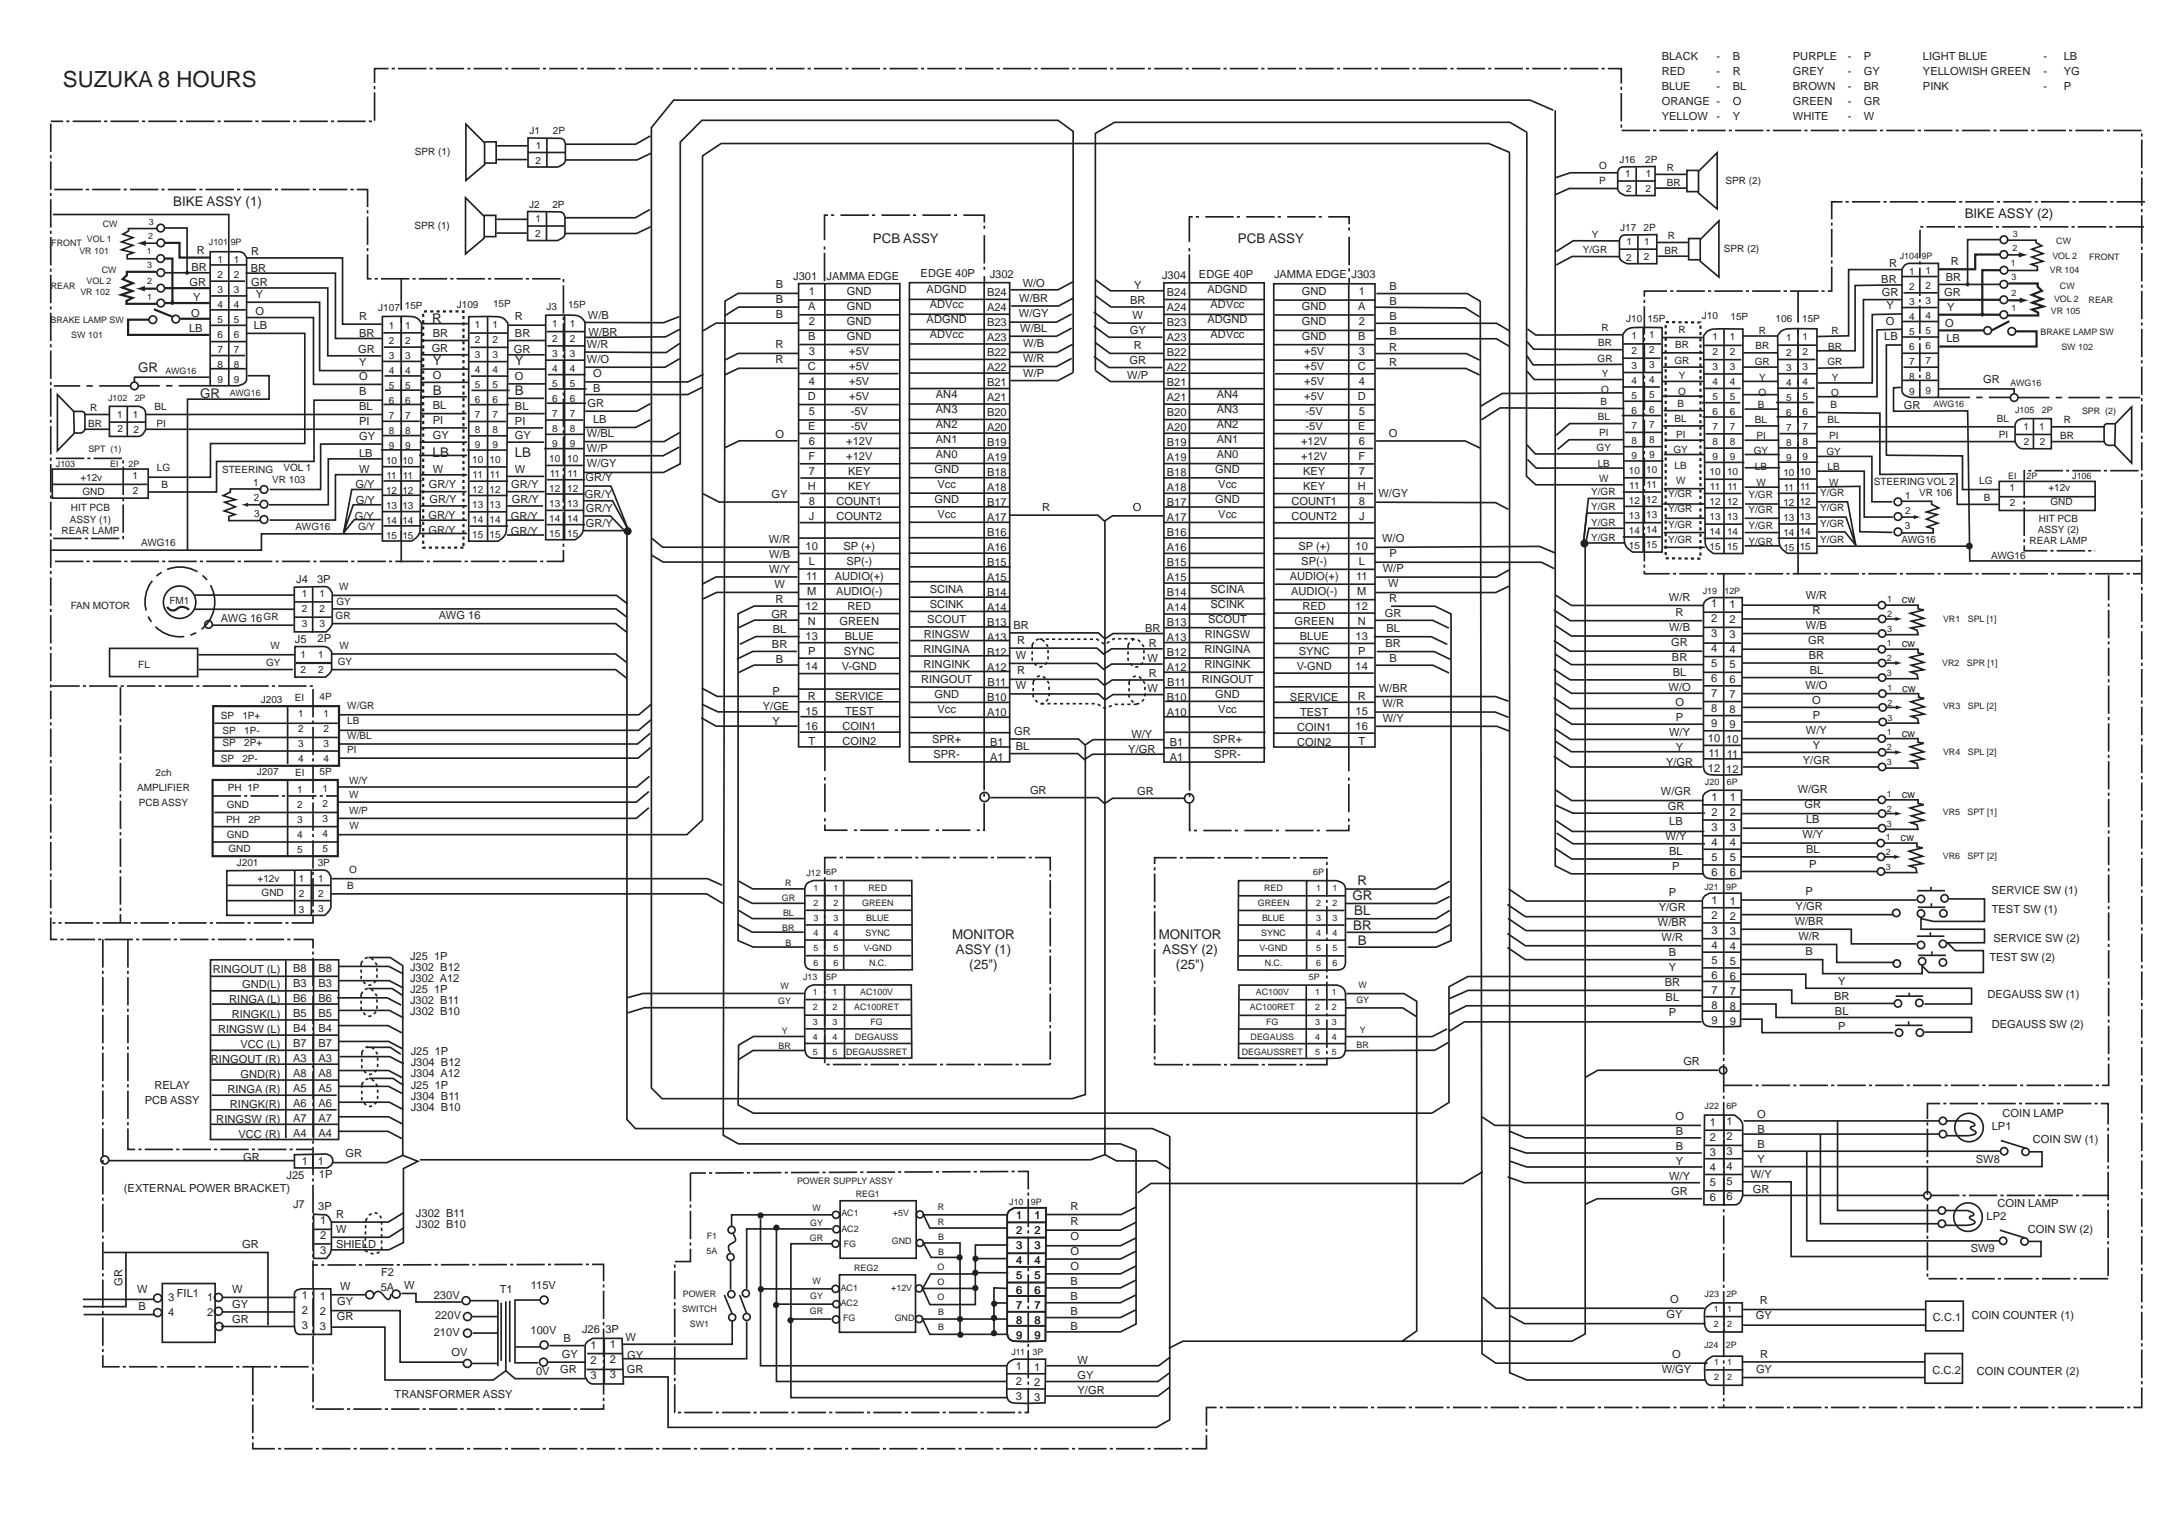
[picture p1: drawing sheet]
<svg xmlns="http://www.w3.org/2000/svg" width="419mm" height="296mm" viewBox="0 0 419 296" stroke-linecap="round" stroke-linejoin="round" font-family="sans-serif">
<defs><g id="words">
<text font-size="4.3" fill="#231f20" x="12.2" y="16.8">SUZUKA 8 HOURS</text>
<g font-size="2.6" fill="#231f20">
<text x="33.5" y="39.9">BIKE ASSY (1)</text>
<text x="168.7" y="47">PCB ASSY</text>
<text x="239.3" y="46.9">PCB ASSY</text>
<text x="379.8" y="42.1">BIKE ASSY (2)</text>
<text x="83.5" y="62.5">R</text>
<text x="26.7" y="71.8">GR</text>
<text x="83.6" y="70.6">Y</text>
<text x="99.6" y="70.6">Y</text>
<text x="38.7" y="77">GR</text>
<text x="83.6" y="76.3">B</text>
<text x="99.6" y="76.4">B</text>
<text x="83.6" y="88.3">LB</text>
<text x="99.5" y="88.3">LB</text>
<text x="261.4" y="174">GR</text>
<text x="262.4" y="171.1">R</text>
<text x="261.6" y="179.8">BR</text>
<text x="261.8" y="176.9">BL</text>
<text x="184" y="181.5">MONITOR</text>
<text x="184.8" y="184.4">ASSY (1)</text>
<text x="224" y="181.5">MONITOR</text>
<text x="224.7" y="184.4">ASSY (2)</text>
<text x="262.5" y="182.7">B</text>
<text x="187.4" y="187.3">(25&quot;)</text>
<text x="227.3" y="187.3">(25&quot;)</text>
</g>
<g font-size="2.1" fill="#231f20">
<text x="321.2" y="11.6">BLACK</text>
<text x="331.8" y="11.6">-</text>
<text x="334.9" y="11.6">B</text>
<text x="346.6" y="11.6">PURPLE</text>
<text x="357.2" y="11.6">-</text>
<text x="360.3" y="11.6">P</text>
<text x="371.7" y="11.6">LIGHT BLUE</text>
<text x="395" y="11.6">-</text>
<text x="398.9" y="11.6">LB</text>
<text x="321.2" y="14.5">RED</text>
<text x="321.2" y="17.4">BLUE</text>
<text x="331.8" y="14.5">-</text>
<text x="331.8" y="17.4">-</text>
<text x="334.9" y="14.5">R</text>
<text x="334.9" y="17.4">BL</text>
<text x="346.6" y="14.5">GREY</text>
<text x="346.6" y="17.4">BROWN</text>
<text x="357.2" y="14.5">-</text>
<text x="357.2" y="17.4">-</text>
<text x="360.3" y="14.5">GY</text>
<text x="360.3" y="17.4">BR</text>
<text x="371.7" y="14.5">YELLOWISH GREEN</text>
<text x="371.7" y="17.4">PINK</text>
<text x="395" y="14.5">-</text>
<text x="395" y="17.4">-</text>
<text x="398.9" y="14.5">YG</text>
<text x="398.9" y="17.4">P</text>
<text x="321.2" y="20.3">ORANGE -</text>
<text x="321.2" y="23.2">YELLOW</text>
<text x="331.8" y="23.2">-</text>
<text x="334.9" y="20.3">O</text>
<text x="334.9" y="23.2">Y</text>
<text x="346.6" y="20.3">GREEN</text>
<text x="346.6" y="23.2">WHITE</text>
<text x="357.2" y="20.3">-</text>
<text x="357.2" y="23.2">-</text>
<text x="360.3" y="20.3">GR</text>
<text x="360.3" y="23.2">W</text>
<text x="37" y="52.3">BR</text>
<text x="38" y="49.2">R</text>
<text x="48.5" y="52.6">BR</text>
<text x="48.6" y="49.4">R</text>
<text x="178" y="53.6">EDGE 40P</text>
<text x="191.3" y="53.8">J302</text>
<text x="224.6" y="53.9">J304</text>
<text x="231.8" y="53.8">EDGE 40P</text>
<text x="246.3" y="53.8">JAMMA EDGE</text>
<text x="261.3" y="53.8">J303</text>
<text x="365.2" y="51.6">R</text>
<text x="377.1" y="51.2">R</text>
<text x="36.6" y="55.3">GR</text>
<text x="37.3" y="58.1">Y</text>
<text x="48.6" y="55.3">GR</text>
<text x="49.5" y="57.6">Y</text>
<text x="150" y="55.7">B</text>
<text x="150" y="58.6">B</text>
<text x="153.3" y="54.1">J301</text>
<text x="156.2" y="59.8">A</text>
<text x="156.3" y="56.9">1</text>
<text x="159.8" y="54.2">JAMMA EDGE</text>
<text x="163.7" y="57.1">GND</text>
<text x="163.7" y="60">GND</text>
<text x="179.1" y="56.7">ADGND</text>
<text x="179.7" y="59.6">ADVcc</text>
<text x="190.8" y="57.2">B24</text>
<text x="197" y="58.3">W/BR</text>
<text x="197.7" y="55.4">W/O</text>
<text x="218.4" y="58.7">BR</text>
<text x="219.2" y="55.8">Y</text>
<text x="225.6" y="57.2">B24</text>
<text x="233.4" y="56.7">ADGND</text>
<text x="234" y="59.6">ADVcc</text>
<text x="251.7" y="57.1">GND</text>
<text x="251.7" y="60">GND</text>
<text x="262.5" y="59.9">A</text>
<text x="262.7" y="57">1</text>
<text x="268.6" y="56.2">B</text>
<text x="268.6" y="59.1">B</text>
<text x="363.7" y="54.6">BR</text>
<text x="363.8" y="57.3">GR</text>
<text x="364.7" y="59.6">Y</text>
<text x="375.9" y="57.3">GR</text>
<text x="376.1" y="54.3">BR</text>
<text x="36.5" y="64.2">LB</text>
<text x="36.9" y="61.3">O</text>
<text x="49.1" y="63.7">LB</text>
<text x="49.4" y="60.9">O</text>
<text x="69.4" y="61.9">R</text>
<text x="69.4" y="65.2">BR</text>
<text x="83.6" y="65">BR</text>
<text x="99.6" y="61.9">R</text>
<text x="99.6" y="65.1">BR</text>
<text x="113.7" y="61.7">W/B</text>
<text x="113.8" y="65">W/BR</text>
<text x="150" y="61.5">B</text>
<text x="156.2" y="65.6">B</text>
<text x="156.3" y="62.7">2</text>
<text x="163.7" y="62.9">GND</text>
<text x="163.7" y="65.8">GND</text>
<text x="179.1" y="62.5">ADGND</text>
<text x="179.7" y="65.4">ADVcc</text>
<text x="190.8" y="60.1">A24</text>
<text x="190.8" y="63">B23</text>
<text x="190.8" y="65.9">A23</text>
<text x="197" y="61.2">W/GY</text>
<text x="197.2" y="64.1">W/BL</text>
<text x="218.4" y="64.5">GY</text>
<text x="218.9" y="61.6">W</text>
<text x="225.6" y="60.1">A24</text>
<text x="225.6" y="63">B23</text>
<text x="225.6" y="65.9">A23</text>
<text x="233.4" y="62.5">ADGND</text>
<text x="234" y="65.4">ADVcc</text>
<text x="251.7" y="62.9">GND</text>
<text x="251.7" y="65.8">GND</text>
<text x="262.5" y="65.7">B</text>
<text x="262.7" y="62.8">2</text>
<text x="268.6" y="62">B</text>
<text x="268.6" y="64.9">B</text>
<text x="364.3" y="65.7">LB</text>
<text x="364.6" y="62.9">O</text>
<text x="376" y="63.3">O</text>
<text x="376.4" y="60.1">Y</text>
<text x="69.2" y="68.2">GR</text>
<text x="69.4" y="70.7">Y</text>
<text x="83.4" y="68.1">GR</text>
<text x="99.4" y="68.2">GR</text>
<text x="113.5" y="67.3">W/R</text>
<text x="113.5" y="70.2">W/O</text>
<text x="149.9" y="67.3">R</text>
<text x="149.9" y="70.2">R</text>
<text x="156.1" y="71.4">C</text>
<text x="156.3" y="68.5">3</text>
<text x="164.2" y="68.7">+5V</text>
<text x="164.2" y="71.6">+5V</text>
<text x="190.8" y="68.8">B22</text>
<text x="190.8" y="71.7">A22</text>
<text x="197.8" y="69.9">W/R</text>
<text x="197.8" y="67">W/B</text>
<text x="218.3" y="70.3">GR</text>
<text x="219.2" y="67.4">R</text>
<text x="225.6" y="68.8">B22</text>
<text x="225.6" y="71.7">A22</text>
<text x="252.1" y="68.7">+5V</text>
<text x="252.1" y="71.6">+5V</text>
<text x="262.5" y="71.5">C</text>
<text x="262.7" y="68.6">3</text>
<text x="268.6" y="67.8">R</text>
<text x="268.6" y="70.7">R</text>
<text x="376.3" y="66.2">LB</text>
<text x="69.4" y="73.4">O</text>
<text x="69.4" y="76.4">B</text>
<text x="83.6" y="73.3">O</text>
<text x="99.6" y="73.4">O</text>
<text x="114.6" y="72.8">O</text>
<text x="114.6" y="75.7">B</text>
<text x="156.1" y="77.2">D</text>
<text x="156.3" y="74.3">4</text>
<text x="164.2" y="74.5">+5V</text>
<text x="164.2" y="77.4">+5V</text>
<text x="180.9" y="77">AN4</text>
<text x="190.8" y="74.6">B21</text>
<text x="190.8" y="77.5">A21</text>
<text x="197.8" y="72.8">W/P</text>
<text x="217.9" y="73.2">W/P</text>
<text x="225.6" y="74.6">B21</text>
<text x="225.6" y="77.5">A21</text>
<text x="235.2" y="77">AN4</text>
<text x="252.1" y="74.5">+5V</text>
<text x="252.1" y="77.4">+5V</text>
<text x="262.5" y="77.3">D</text>
<text x="262.7" y="74.4">4</text>
<text x="383.3" y="74.1">GR</text>
<text x="69.4" y="79.3">BL</text>
<text x="69.4" y="82.1">PI</text>
<text x="83.6" y="79.1">BL</text>
<text x="83.6" y="82">PI</text>
<text x="99.6" y="79.2">BL</text>
<text x="99.6" y="82.1">PI</text>
<text x="113.6" y="78.6">GR</text>
<text x="114.6" y="81.7">LB</text>
<text x="156.2" y="83.1">E</text>
<text x="156.3" y="80.1">5</text>
<text x="164.4" y="80.3">-5V</text>
<text x="164.4" y="83.2">-5V</text>
<text x="180.9" y="79.9">AN3</text>
<text x="180.9" y="82.8">AN2</text>
<text x="190.8" y="80.4">B20</text>
<text x="190.8" y="83.3">A20</text>
<text x="225.6" y="80.4">B20</text>
<text x="225.6" y="83.3">A20</text>
<text x="235.2" y="79.9">AN3</text>
<text x="235.2" y="82.8">AN2</text>
<text x="252.4" y="80.3">-5V</text>
<text x="252.4" y="83.2">-5V</text>
<text x="262.5" y="83.1">E</text>
<text x="262.7" y="80.2">5</text>
<text x="368" y="79.1">GR</text>
<text x="69.4" y="88.4">LB</text>
<text x="69.4" y="85">GY</text>
<text x="83.6" y="84.9">GY</text>
<text x="99.6" y="84.9">GY</text>
<text x="113.5" y="84.5">W/BL</text>
<text x="113.5" y="87.4">W/P</text>
<text x="149.9" y="84.7">O</text>
<text x="156.3" y="88.9">F</text>
<text x="156.3" y="86">6</text>
<text x="163.6" y="86.1">+12V</text>
<text x="163.6" y="89">+12V</text>
<text x="180.9" y="85.7">AN1</text>
<text x="180.9" y="88.6">AN0</text>
<text x="190.8" y="86.2">B19</text>
<text x="190.8" y="89.1">A19</text>
<text x="225.6" y="86.2">B19</text>
<text x="225.6" y="89.1">A19</text>
<text x="235.2" y="85.7">AN1</text>
<text x="235.2" y="88.6">AN0</text>
<text x="251.5" y="86.1">+12V</text>
<text x="251.5" y="89">+12V</text>
<text x="262.6" y="88.9">F</text>
<text x="262.7" y="86">6</text>
<text x="268.5" y="84.4">O</text>
<text x="68.7" y="94.4">G/Y</text>
<text x="69.4" y="91.5">W</text>
<text x="82.9" y="94.3">GR/Y</text>
<text x="83.6" y="91.4">W</text>
<text x="98.8" y="94.4">GR/Y</text>
<text x="99.6" y="91.5">W</text>
<text x="113.2" y="92.9">GR/Y</text>
<text x="113.5" y="90.3">W/GY</text>
<text x="156.1" y="94.7">H</text>
<text x="156.3" y="91.8">7</text>
<text x="164" y="91.9">KEY</text>
<text x="164" y="94.8">KEY</text>
<text x="180.6" y="91.5">GND</text>
<text x="181.2" y="94.4">Vcc</text>
<text x="190.8" y="92">B18</text>
<text x="190.8" y="94.9">A18</text>
<text x="225.6" y="92">B18</text>
<text x="225.6" y="94.9">A18</text>
<text x="234.9" y="91.5">GND</text>
<text x="235.5" y="94.4">Vcc</text>
<text x="251.9" y="91.9">KEY</text>
<text x="251.9" y="94.8">KEY</text>
<text x="262.5" y="94.7">H</text>
<text x="262.7" y="91.8">7</text>
<text x="68.6" y="100.5">G/Y</text>
<text x="68.8" y="97.4">G/Y</text>
<text x="82.8" y="100.4">GR/Y</text>
<text x="83" y="97.2">GR/Y</text>
<text x="98.7" y="100.5">GR/Y</text>
<text x="98.9" y="97.3">GR/Y</text>
<text x="113.1" y="96.2">GR/Y</text>
<text x="113.2" y="99.1">GR/Y</text>
<text x="113.2" y="101.8">GR/Y</text>
<text x="149.2" y="96.3">GY</text>
<text x="156.3" y="97.6">8</text>
<text x="156.4" y="100.5">J</text>
<text x="161.7" y="97.7">COUNT1</text>
<text x="161.7" y="100.6">COUNT2</text>
<text x="180.6" y="97.3">GND</text>
<text x="181.2" y="100.2">Vcc</text>
<text x="190.8" y="97.8">B17</text>
<text x="190.8" y="100.7">A17</text>
<text x="201.5" y="98.7">R</text>
<text x="219" y="98.9">O</text>
<text x="225.6" y="97.8">B17</text>
<text x="225.6" y="100.7">A17</text>
<text x="234.9" y="97.3">GND</text>
<text x="235.5" y="100.2">Vcc</text>
<text x="249.6" y="97.7">COUNT1</text>
<text x="249.6" y="100.6">COUNT2</text>
<text x="262.7" y="97.6">8</text>
<text x="262.7" y="100.5">J</text>
<text x="266.5" y="96.1">W/GY</text>
<text x="82.8" y="103.2">GR/Y</text>
<text x="98.7" y="103.3">GR/Y</text>
<text x="148.6" y="105">W/R</text>
<text x="148.7" y="107.9">W/B</text>
<text x="155.7" y="106.3">10</text>
<text x="163.1" y="106.4">SP (+)</text>
<text x="190.8" y="103.6">B16</text>
<text x="190.8" y="106.5">A16</text>
<text x="225.6" y="103.6">B16</text>
<text x="225.6" y="106.5">A16</text>
<text x="251" y="106.4">SP (+)</text>
<text x="262.1" y="106.3">10</text>
<text x="267.2" y="104.8">W/O</text>
<text x="268.6" y="107.7">P</text>
<text x="57.3" y="112.7">J4</text>
<text x="61.3" y="112.6">3P</text>
<text x="148.7" y="110.8">W/Y</text>
<text x="149.7" y="113.7">W</text>
<text x="155.8" y="112.1">11</text>
<text x="156.3" y="109.2">L</text>
<text x="161.4" y="112.2">AUDIO(+)</text>
<text x="163.6" y="109.3">SP(-)</text>
<text x="190.8" y="109.4">B15</text>
<text x="190.8" y="112.3">A15</text>
<text x="225.6" y="109.4">B15</text>
<text x="225.6" y="112.3">A15</text>
<text x="249.3" y="112.2">AUDIO(+)</text>
<text x="251.6" y="109.3">SP(-)</text>
<text x="262.1" y="112.1">11</text>
<text x="262.7" y="109.2">L</text>
<text x="267.3" y="110.6">W/P</text>
<text x="268.3" y="113.5">W</text>
<text x="84.9" y="119.6">AWG 16</text>
<text x="149.1" y="119.5">GR</text>
<text x="149.9" y="116.6">R</text>
<text x="155.7" y="117.9">12</text>
<text x="156" y="115">M</text>
<text x="161.6" y="115.1">AUDIO(-)</text>
<text x="163.9" y="118">RED</text>
<text x="179.7" y="114.7">SCINA</text>
<text x="179.7" y="117.6">SCINK</text>
<text x="190.8" y="115.2">B14</text>
<text x="190.8" y="118.1">A14</text>
<text x="225.6" y="115.2">B14</text>
<text x="225.6" y="118.1">A14</text>
<text x="234" y="114.7">SCINA</text>
<text x="234" y="117.6">SCINK</text>
<text x="249.6" y="115.1">AUDIO(-)</text>
<text x="251.8" y="118">RED</text>
<text x="262.1" y="117.9">12</text>
<text x="262.4" y="115">M</text>
<text x="267.7" y="119.3">GR</text>
<text x="268.6" y="116.4">R</text>
<text x="322.6" y="116.2">W/R</text>
<text x="323.9" y="119.1">R</text>
<text x="330.8" y="117.4">1</text>
<text x="334.3" y="117.5">1</text>
<text x="349.1" y="115.9">W/R</text>
<text x="350.4" y="118.8">R</text>
<text x="367.6" y="116.6">cw</text>
<text x="42.7" y="120.2">AWG 16GR</text>
<text x="57" y="124.3">J5</text>
<text x="61.4" y="124.2">2P</text>
<text x="149.2" y="125.3">BR</text>
<text x="149.4" y="122.4">BL</text>
<text x="155.7" y="123.7">13</text>
<text x="156.1" y="120.8">N</text>
<text x="162.3" y="120.9">GREEN</text>
<text x="163.3" y="123.8">BLUE</text>
<text x="178.6" y="123.4">RINGSW</text>
<text x="179.2" y="120.5">SCOUT</text>
<text x="190.8" y="121">B13</text>
<text x="190.8" y="123.9">A13</text>
<text x="195.9" y="121.6">BR</text>
<text x="196.6" y="124.5">R</text>
<text x="221.4" y="122.1">BR</text>
<text x="222.1" y="125">R</text>
<text x="225.6" y="121">B13</text>
<text x="225.6" y="123.9">A13</text>
<text x="232.9" y="123.4">RINGSW</text>
<text x="233.5" y="120.5">SCOUT</text>
<text x="250.2" y="120.9">GREEN</text>
<text x="251.3" y="123.8">BLUE</text>
<text x="262.1" y="123.7">13</text>
<text x="262.5" y="120.8">N</text>
<text x="267.8" y="125.1">BR</text>
<text x="268" y="122.2">BL</text>
<text x="322.7" y="122">W/B</text>
<text x="323.1" y="124.9">GR</text>
<text x="330.8" y="120.3">2</text>
<text x="330.8" y="123.2">3</text>
<text x="334.3" y="120.4">2</text>
<text x="334.3" y="123.3">3</text>
<text x="349.1" y="121.7">W/B</text>
<text x="349.5" y="124.6">GR</text>
<text x="367.6" y="125.1">cw</text>
<text x="150" y="128.2">B</text>
<text x="155.7" y="129.5">14</text>
<text x="156.2" y="126.6">P</text>
<text x="162.7" y="129.6">V-GND</text>
<text x="163.1" y="126.7">SYNC</text>
<text x="178.5" y="126.3">RINGINA</text>
<text x="178.5" y="129.2">RINGINK</text>
<text x="190.8" y="126.8">B12</text>
<text x="190.8" y="129.7">A12</text>
<text x="196.4" y="127.4">W</text>
<text x="196.6" y="130.3">R</text>
<text x="221.9" y="127.9">W</text>
<text x="222.1" y="130.8">R</text>
<text x="225.6" y="126.8">B12</text>
<text x="225.6" y="129.7">A12</text>
<text x="232.8" y="126.3">RINGINA</text>
<text x="232.8" y="129.2">RINGINK</text>
<text x="250.7" y="129.6">V-GND</text>
<text x="251.1" y="126.7">SYNC</text>
<text x="262.1" y="129.5">14</text>
<text x="262.5" y="126.6">P</text>
<text x="268.6" y="128">B</text>
<text x="323.2" y="127.8">BR</text>
<text x="323.4" y="130.7">BL</text>
<text x="330.8" y="126.1">4</text>
<text x="330.8" y="129">5</text>
<text x="330.8" y="131.9">6</text>
<text x="334.3" y="126.2">4</text>
<text x="334.3" y="129.1">5</text>
<text x="334.3" y="132">6</text>
<text x="349.7" y="127.5">BR</text>
<text x="349.8" y="130.4">BL</text>
<text x="147.5" y="137.2">Y/GE</text>
<text x="149.3" y="134.3">P</text>
<text x="156.1" y="135.3">R</text>
<text x="161.4" y="135.4">SERVICE</text>
<text x="178.1" y="132.1">RINGOUT</text>
<text x="180.6" y="135">GND</text>
<text x="181.2" y="137.9">Vcc</text>
<text x="190.8" y="135.5">B10</text>
<text x="190.9" y="132.6">B11</text>
<text x="196.4" y="133.2">W</text>
<text x="221.9" y="133.7">W</text>
<text x="225.6" y="135.5">B10</text>
<text x="225.6" y="132.6">B11</text>
<text x="232.3" y="132.1">RINGOUT</text>
<text x="234.9" y="135">GND</text>
<text x="235.5" y="137.9">Vcc</text>
<text x="249.4" y="135.4">SERVICE</text>
<text x="262.5" y="135.3">R</text>
<text x="266.5" y="133.8">W/BR</text>
<text x="267.2" y="136.7">W/R</text>
<text x="322.5" y="133.6">W/O</text>
<text x="323.9" y="136.5">O</text>
<text x="330.8" y="134.8">7</text>
<text x="330.8" y="137.7">8</text>
<text x="334.3" y="134.9">7</text>
<text x="334.3" y="137.8">8</text>
<text x="349" y="133.3">W/O</text>
<text x="350.3" y="136.2">O</text>
<text x="367.7" y="133.7">cw</text>
<text x="149.3" y="140.1">Y</text>
<text x="155.7" y="138.2">15</text>
<text x="155.7" y="141.1">16</text>
<text x="156.3" y="144">T</text>
<text x="162.8" y="141.2">COIN1</text>
<text x="163.4" y="138.3">TEST</text>
<text x="180.2" y="143.7">SPR+</text>
<text x="190.8" y="138.4">A10</text>
<text x="196" y="142.1">GR</text>
<text x="218.7" y="142.6">W/Y</text>
<text x="225.6" y="138.4">A10</text>
<text x="234.5" y="143.7">SPR+</text>
<text x="250.8" y="141.2">COIN1</text>
<text x="251.3" y="138.3">TEST</text>
<text x="262.1" y="138.2">15</text>
<text x="262.1" y="141.1">16</text>
<text x="262.6" y="144">T</text>
<text x="267.3" y="139.6">W/Y</text>
<text x="322.7" y="142.3">W/Y</text>
<text x="324" y="139.4">P</text>
<text x="330.2" y="143.5">10</text>
<text x="330.8" y="140.6">9</text>
<text x="333.7" y="143.6">10</text>
<text x="334.3" y="140.7">9</text>
<text x="349.1" y="142">W/Y</text>
<text x="350.4" y="139.1">P</text>
<text x="367.6" y="142.4">cw</text>
<text x="162.8" y="144.1">COIN2</text>
<text x="180.4" y="146.6">SPR-</text>
<text x="191.4" y="144.2">B1</text>
<text x="191.4" y="147.1">A1</text>
<text x="196.3" y="145">BL</text>
<text x="218.1" y="145.5">Y/GR</text>
<text x="226.1" y="144.2">B1</text>
<text x="226.1" y="147.1">A1</text>
<text x="234.7" y="146.6">SPR-</text>
<text x="250.8" y="144.1">COIN2</text>
<text x="322.1" y="148.1">Y/GR</text>
<text x="324" y="145.2">Y</text>
<text x="330.2" y="149.3">12</text>
<text x="330.3" y="146.4">11</text>
<text x="333.7" y="149.4">12</text>
<text x="333.8" y="146.5">11</text>
<text x="348.5" y="147.8">Y/GR</text>
<text x="350.4" y="144.9">Y</text>
<text x="199.1" y="153.5">GR</text>
<text x="219.8" y="153.7">GR</text>
<text x="321.1" y="153.7">W/GR</text>
<text x="330.8" y="154.8">1</text>
<text x="334.4" y="154.9">1</text>
<text x="347.5" y="153.3">W/GR</text>
<text x="367.6" y="154.2">cw</text>
<text x="322.4" y="156.6">GR</text>
<text x="322.7" y="159.5">LB</text>
<text x="330.8" y="157.7">2</text>
<text x="330.8" y="160.6">3</text>
<text x="334.4" y="157.8">2</text>
<text x="334.4" y="160.7">3</text>
<text x="348.8" y="156.2">GR</text>
<text x="349.1" y="159.1">LB</text>
<text x="322" y="162.4">W/Y</text>
<text x="322.7" y="165.3">BL</text>
<text x="330.8" y="163.5">4</text>
<text x="330.8" y="166.4">5</text>
<text x="334.4" y="163.6">4</text>
<text x="334.4" y="166.5">5</text>
<text x="348.4" y="162">W/Y</text>
<text x="349.1" y="164.9">BL</text>
<text x="349.7" y="167.8">P</text>
<text x="367.4" y="162.6">cw</text>
<text x="322.6" y="173.3">P</text>
<text x="323.3" y="168.2">P</text>
<text x="330.8" y="169.3">6</text>
<text x="334.4" y="169.4">6</text>
<text x="349" y="172.9">P</text>
<text x="385" y="172.9">SERVICE SW (1)</text>
<text x="320.5" y="179.1">W/BR</text>
<text x="320.7" y="176.2">Y/GR</text>
<text x="330.8" y="174.7">1</text>
<text x="330.8" y="177.6">2</text>
<text x="334.4" y="174.9">1</text>
<text x="334.4" y="177.8">2</text>
<text x="346.9" y="178.7">W/BR</text>
<text x="347.1" y="175.8">Y/GR</text>
<text x="385" y="176.4">TEST SW (1)</text>
<text x="79.3" y="185.5">J25</text>
<text x="83.9" y="185.5">1P</text>
<text x="321.2" y="182">W/R</text>
<text x="322.6" y="184.9">B</text>
<text x="330.8" y="180.5">3</text>
<text x="330.8" y="183.4">4</text>
<text x="334.4" y="180.7">3</text>
<text x="334.4" y="183.6">4</text>
<text x="347.7" y="181.6">W/R</text>
<text x="349" y="184.5">B</text>
<text x="384.6" y="185.7">TEST SW (2)</text>
<text x="385.4" y="182">SERVICE SW (2)</text>
<text x="41.1" y="188.1">RINGOUT (L)</text>
<text x="46.8" y="191">GND(L)</text>
<text x="56.7" y="188">B8</text>
<text x="56.7" y="190.9">B3</text>
<text x="61.5" y="187.9">B8</text>
<text x="61.5" y="190.8">B3</text>
<text x="79.3" y="187.7">J302 B12</text>
<text x="79.3" y="189.8">J302 A12</text>
<text x="79.3" y="192">J25</text>
<text x="83.9" y="192">1P</text>
<text x="321.8" y="190.7">BR</text>
<text x="322.6" y="187.8">Y</text>
<text x="330.8" y="186.3">5</text>
<text x="330.8" y="189.2">6</text>
<text x="334.4" y="186.5">5</text>
<text x="334.4" y="189.4">6</text>
<text x="355.3" y="190.5">Y</text>
<text x="44.3" y="193.9">RINGA (L)</text>
<text x="44.8" y="196.8">RINGK(L)</text>
<text x="56.7" y="193.8">B6</text>
<text x="56.7" y="196.7">B5</text>
<text x="61.5" y="193.7">B6</text>
<text x="61.5" y="196.6">B5</text>
<text x="79.3" y="194.1">J302 B11</text>
<text x="79.3" y="196.3">J302 B10</text>
<text x="322" y="193.6">BL</text>
<text x="322.6" y="196.5">P</text>
<text x="330.8" y="192.1">7</text>
<text x="330.8" y="195">8</text>
<text x="330.8" y="197.9">9</text>
<text x="334.4" y="192.3">7</text>
<text x="334.4" y="195.2">8</text>
<text x="354.5" y="193.4">BR</text>
<text x="354.7" y="196.3">BL</text>
<text x="384.2" y="192.8">DEGAUSS SW (1)</text>
<text x="42.2" y="199.7">RINGSW (L)</text>
<text x="46.5" y="202.6">VCC (L)</text>
<text x="56.7" y="199.6">B4</text>
<text x="56.7" y="202.5">B7</text>
<text x="61.5" y="199.5">B4</text>
<text x="61.5" y="202.4">B7</text>
<text x="79.4" y="204">J25</text>
<text x="84.1" y="204">1P</text>
<text x="334.4" y="198.1">9</text>
<text x="355.3" y="199.2">P</text>
<text x="385" y="198.8">DEGAUSS SW (2)</text>
<text x="40.8" y="205.5">RINGOUT (R)</text>
<text x="46.5" y="208.4">GND(R)</text>
<text x="56.7" y="205.4">A3</text>
<text x="56.7" y="208.3">A8</text>
<text x="61.5" y="205.3">A3</text>
<text x="61.5" y="208.2">A8</text>
<text x="79.4" y="206.1">J304 B12</text>
<text x="79.4" y="208.3">J304 A12</text>
<text x="325.4" y="205.9">GR</text>
<text x="28" y="213.3">PCB ASSY</text>
<text x="29.8" y="210.4">RELAY</text>
<text x="44" y="211.3">RINGA (R)</text>
<text x="44.4" y="214.2">RINGK(R)</text>
<text x="56.7" y="211.2">A5</text>
<text x="56.7" y="214.1">A6</text>
<text x="61.5" y="211.1">A5</text>
<text x="61.5" y="214">A6</text>
<text x="79.4" y="210.4">J25</text>
<text x="79.4" y="212.6">J304 B11</text>
<text x="79.4" y="214.7">J304 B10</text>
<text x="84.1" y="210.4">1P</text>
<text x="387.1" y="216">COIN LAMP</text>
<text x="41.8" y="217.1">RINGSW (R)</text>
<text x="46.1" y="220">VCC (R)</text>
<text x="56.7" y="217">A7</text>
<text x="56.7" y="219.9">A4</text>
<text x="61.5" y="216.9">A7</text>
<text x="61.5" y="219.8">A4</text>
<text x="323.9" y="216.5">O</text>
<text x="324" y="219.4">B</text>
<text x="330.5" y="217.6">1</text>
<text x="330.5" y="220.5">2</text>
<text x="333.7" y="217.5">1</text>
<text x="333.7" y="220.4">2</text>
<text x="339.7" y="216.1">O</text>
<text x="339.8" y="219">B</text>
<text x="339.8" y="221.9">B</text>
<text x="385" y="218.5">LP1</text>
<text x="393" y="221">COIN SW (1)</text>
<text x="47" y="224.4">GR</text>
<text x="55.4" y="227.9">J25</text>
<text x="58.3" y="225.1">1</text>
<text x="61.5" y="225.1">1</text>
<text x="61.6" y="227.7">1P</text>
<text x="66.8" y="223.7">GR</text>
<text x="324" y="222.3">B</text>
<text x="324" y="225.2">Y</text>
<text x="330.5" y="223.4">3</text>
<text x="330.5" y="226.3">4</text>
<text x="333.7" y="223.3">3</text>
<text x="333.7" y="226.2">4</text>
<text x="338.5" y="227.7">W/Y</text>
<text x="339.8" y="224.8">Y</text>
<text x="382" y="224.7">SW8</text>
<text x="24" y="230.5">(EXTERNAL POWER BRACKET)</text>
<text x="56.7" y="233.6">J7</text>
<text x="61.5" y="233.8">3P</text>
<text x="206.9" y="233.9">R</text>
<text x="322.7" y="228.1">W/Y</text>
<text x="323.1" y="231">GR</text>
<text x="330.5" y="229.2">5</text>
<text x="330.5" y="232.1">6</text>
<text x="333.7" y="229.1">5</text>
<text x="333.7" y="232">6</text>
<text x="338.9" y="230.6">GR</text>
<text x="386.1" y="233.2">COIN LAMP</text>
<text x="61.9" y="236.6">1</text>
<text x="61.9" y="239.5">2</text>
<text x="65" y="235.5">R</text>
<text x="65" y="238.4">W</text>
<text x="80.4" y="235.2">J302 B11</text>
<text x="80.4" y="237.4">J302 B10</text>
<text x="196.5" y="235.6">1</text>
<text x="196.5" y="238.5">2</text>
<text x="200" y="235.7">1</text>
<text x="200" y="238.6">2</text>
<text x="206.9" y="236.8">R</text>
<text x="206.9" y="239.7">O</text>
<text x="384" y="235.8">LP2</text>
<text x="392" y="238.3">COIN SW (2)</text>
<text x="46.8" y="241.2">GR</text>
<text x="61.9" y="242.4">3</text>
<text x="65" y="241.3">SHIELD</text>
<text x="196.5" y="241.4">3</text>
<text x="196.5" y="244.3">4</text>
<text x="200" y="241.5">3</text>
<text x="200" y="244.4">4</text>
<text x="206.9" y="242.6">O</text>
<text x="206.9" y="245.5">O</text>
<text x="381" y="242">SW9</text>
<text x="23.7" y="248.5" transform="rotate(-90 23.7 248.5)">GR</text>
<text x="26.5" y="249.9">W</text>
<text x="32.5" y="251.6">3</text>
<text x="34.2" y="250.8">FIL1</text>
<text x="40.1" y="251.4">1</text>
<text x="44.9" y="250">W</text>
<text x="58.3" y="251.2">1</text>
<text x="61.8" y="251.3">1</text>
<text x="65.7" y="249.4">W</text>
<text x="73.6" y="249.5">5A</text>
<text x="73.7" y="246.6">F2</text>
<text x="78.1" y="249.3">W</text>
<text x="83.9" y="251">230V</text>
<text x="96.6" y="249.9">T1</text>
<text x="102.6" y="249.3">115V</text>
<text x="196.5" y="247.2">5</text>
<text x="196.5" y="250.1">6</text>
<text x="200" y="247.3">5</text>
<text x="200" y="250.2">6</text>
<text x="206.9" y="248.4">B</text>
<text x="206.9" y="251.3">B</text>
<text x="322.9" y="252">O</text>
<text x="26.8" y="253.2">B</text>
<text x="32.5" y="254.5">4</text>
<text x="40.1" y="254.3">2</text>
<text x="44.9" y="252.9">GY</text>
<text x="44.9" y="255.8">GR</text>
<text x="58.3" y="254.1">2</text>
<text x="58.3" y="257">3</text>
<text x="61.8" y="254.2">2</text>
<text x="61.8" y="257.1">3</text>
<text x="65.1" y="255.2">GR</text>
<text x="65.2" y="252.3">GY</text>
<text x="84.1" y="255">220V</text>
<text x="102.6" y="257.9">100V</text>
<text x="112.5" y="257.7">J26</text>
<text x="117" y="257.7">3P</text>
<text x="196.5" y="253">7</text>
<text x="196.5" y="255.9">8</text>
<text x="200" y="253.1">7</text>
<text x="200" y="256">8</text>
<text x="206.9" y="254.2">B</text>
<text x="206.9" y="257.1">B</text>
<text x="322.1" y="254.9">GY</text>
<text x="339.4" y="255.1">GY</text>
<text x="340.2" y="252.2">R</text>
<text x="373.7" y="255.3">C.C.1</text>
<text x="381.2" y="255">COIN COUNTER (1)</text>
<text x="83.9" y="258.3">210V</text>
<text x="87.3" y="262.2">OV</text>
<text x="108.6" y="262.4">GY</text>
<text x="108.9" y="259.5">B</text>
<text x="114.2" y="260.8">1</text>
<text x="114.2" y="263.7">2</text>
<text x="117.9" y="260.6">1</text>
<text x="117.9" y="263.5">2</text>
<text x="120.9" y="259.2">W</text>
<text x="121.3" y="262.7">GY</text>
<text x="196.5" y="258.8">9</text>
<text x="200" y="258.9">9</text>
<text x="208.3" y="263.6">W</text>
<text x="323.3" y="262.5">O</text>
<text x="340.2" y="262.5">R</text>
<text x="103.6" y="265.7">0V</text>
<text x="108.3" y="265.5">GR</text>
<text x="114.2" y="266.6">3</text>
<text x="117.9" y="266.4">3</text>
<text x="121.2" y="265.5">GR</text>
<text x="196.4" y="264.8">1</text>
<text x="196.4" y="267.7">2</text>
<text x="199.9" y="264.9">1</text>
<text x="199.9" y="267.8">2</text>
<text x="208.3" y="266.5">GY</text>
<text x="208.3" y="269.4">Y/GR</text>
<text x="321.2" y="265.4">W/GY</text>
<text x="339.5" y="265.4">GY</text>
<text x="373.6" y="265.5">C.C.2</text>
<text x="382.2" y="265.8">COIN COUNTER (2)</text>
<text x="76.3" y="270.2">TRANSFORMER ASSY</text>
<text x="196.4" y="270.6">3</text>
<text x="199.9" y="270.7">3</text>
</g>
<g font-size="1.9" fill="#231f20">
<text x="102.4" y="25.9">J1</text>
<text x="103.6" y="28.7">1</text>
<text x="106.9" y="25.9">2P</text>
<text x="80.2" y="30">SPR (1)</text>
<text x="103.5" y="31.7">2</text>
<text x="309.2" y="32.7">O</text>
<text x="309.2" y="35.6">P</text>
<text x="313" y="31.4">J16</text>
<text x="314.2" y="34.3">1</text>
<text x="318" y="31.4">2P</text>
<text x="318.2" y="34.2">1</text>
<text x="322.2" y="33">R</text>
<text x="322.2" y="35.9">BR</text>
<text x="333.6" y="35.5">SPR (2)</text>
<text x="102.3" y="40.1">J2</text>
<text x="106.8" y="40.1">2P</text>
<text x="314.3" y="37.1">2</text>
<text x="318.1" y="37.1">2</text>
<text x="80.1" y="44.2">SPR (1)</text>
<text x="103.4" y="45.9">2</text>
<text x="103.5" y="42.9">1</text>
<text x="307.7" y="45.9">Y</text>
<text x="313.2" y="44.6">J17</text>
<text x="314.4" y="47.4">1</text>
<text x="317.7" y="44.6">2P</text>
<text x="317.8" y="47.3">1</text>
<text x="322.4" y="46.2">R</text>
<text x="42" y="50.9">1</text>
<text x="42" y="53.8">2</text>
<text x="45.2" y="50.8">1</text>
<text x="45.2" y="53.7">2</text>
<text x="306" y="48.8">Y/GR</text>
<text x="314.4" y="50.4">2</text>
<text x="317.7" y="50.3">2</text>
<text x="321.8" y="49.1">BR</text>
<text x="333.2" y="48.7">SPR (2)</text>
<text x="369.1" y="53.1">1</text>
<text x="372.2" y="53">1</text>
<text x="42" y="56.7">3</text>
<text x="42" y="59.6">4</text>
<text x="45.2" y="56.6">3</text>
<text x="45.2" y="59.5">4</text>
<text x="78.3" y="59.7">15P</text>
<text x="88.3" y="59.5">J109</text>
<text x="95.3" y="59.4">15P</text>
<text x="105.7" y="59.9">J3</text>
<text x="109.8" y="59.6">15P</text>
<text x="369.1" y="56">2</text>
<text x="369.1" y="58.9">3</text>
<text x="372.2" y="55.9">2</text>
<text x="372.2" y="58.8">3</text>
<text x="42" y="62.5">5</text>
<text x="42" y="65.4">6</text>
<text x="45.2" y="62.4">5</text>
<text x="45.2" y="65.3">6</text>
<text x="73.1" y="60.1">J107</text>
<text x="75.2" y="63.6">1</text>
<text x="78.3" y="63.5">1</text>
<text x="91.8" y="63.4">1</text>
<text x="95.2" y="63.4">1</text>
<text x="106.7" y="63.2">1</text>
<text x="110.2" y="63.2">1</text>
<text x="309.6" y="63.9">R</text>
<text x="314.4" y="62.2">J10</text>
<text x="315.4" y="65.5">1</text>
<text x="318.5" y="62.2">15P</text>
<text x="318.8" y="65.4">1</text>
<text x="324.5" y="64.3">R</text>
<text x="329" y="61.6">J10</text>
<text x="331" y="65.7">1</text>
<text x="334.4" y="65.8">1</text>
<text x="334.5" y="61.8">15P</text>
<text x="340" y="64.5">R</text>
<text x="343.2" y="62.3">106</text>
<text x="345.3" y="65.8">1</text>
<text x="348.4" y="62.3">15P</text>
<text x="348.4" y="65.7">1</text>
<text x="354" y="64.6">R</text>
<text x="369.1" y="61.8">4</text>
<text x="369.1" y="64.7">5</text>
<text x="372.2" y="61.7">4</text>
<text x="372.2" y="64.6">5</text>
<text x="42" y="68.3">7</text>
<text x="42" y="71.2">8</text>
<text x="45.2" y="68.2">7</text>
<text x="45.2" y="71.1">8</text>
<text x="75.2" y="66.5">2</text>
<text x="75.2" y="69.4">3</text>
<text x="78.3" y="66.4">2</text>
<text x="78.3" y="69.3">3</text>
<text x="91.8" y="66.3">2</text>
<text x="91.8" y="69.2">3</text>
<text x="95.2" y="66.3">2</text>
<text x="95.2" y="69.2">3</text>
<text x="106.7" y="66.1">2</text>
<text x="106.7" y="69">3</text>
<text x="106.7" y="71.9">4</text>
<text x="110.2" y="66.1">2</text>
<text x="110.2" y="69">3</text>
<text x="110.2" y="71.9">4</text>
<text x="308.8" y="69.9">GR</text>
<text x="308.9" y="66.9">BR</text>
<text x="315.4" y="68.4">2</text>
<text x="315.4" y="71.3">3</text>
<text x="318.8" y="68.3">2</text>
<text x="318.8" y="71.2">3</text>
<text x="323.7" y="70.3">GR</text>
<text x="323.8" y="67.3">BR</text>
<text x="331" y="68.6">2</text>
<text x="331" y="71.5">3</text>
<text x="334.4" y="68.7">2</text>
<text x="334.4" y="71.6">3</text>
<text x="339.2" y="70.5">GR</text>
<text x="339.3" y="67.5">BR</text>
<text x="345.3" y="68.7">2</text>
<text x="345.3" y="71.6">3</text>
<text x="348.4" y="68.6">2</text>
<text x="348.4" y="71.5">3</text>
<text x="353.3" y="70.6">GR</text>
<text x="353.4" y="67.6">BR</text>
<text x="369.1" y="67.6">6</text>
<text x="369.1" y="70.5">7</text>
<text x="372.2" y="67.6">6</text>
<text x="372.2" y="70.5">7</text>
<text x="42" y="74.1">9</text>
<text x="45.2" y="74">9</text>
<text x="75.2" y="72.3">4</text>
<text x="75.2" y="75.2">5</text>
<text x="78.3" y="72.2">4</text>
<text x="78.3" y="75.1">5</text>
<text x="91.8" y="72.1">4</text>
<text x="91.8" y="75">5</text>
<text x="91.8" y="77.9">6</text>
<text x="95.2" y="72.1">4</text>
<text x="95.2" y="75">5</text>
<text x="95.2" y="77.9">6</text>
<text x="106.7" y="74.8">5</text>
<text x="106.7" y="77.7">6</text>
<text x="110.2" y="74.8">5</text>
<text x="110.2" y="77.7">6</text>
<text x="309.5" y="75.9">O</text>
<text x="309.6" y="72.9">Y</text>
<text x="315.4" y="74.2">4</text>
<text x="315.4" y="77.1">5</text>
<text x="318.8" y="74.1">4</text>
<text x="318.8" y="77">5</text>
<text x="324.4" y="76.3">O</text>
<text x="324.5" y="73.3">Y</text>
<text x="331" y="74.4">4</text>
<text x="331" y="77.3">5</text>
<text x="334.4" y="74.5">4</text>
<text x="334.4" y="77.4">5</text>
<text x="339.9" y="76.6">O</text>
<text x="340" y="73.6">Y</text>
<text x="345.3" y="74.5">4</text>
<text x="345.3" y="77.4">5</text>
<text x="348.4" y="74.4">4</text>
<text x="348.4" y="77.3">5</text>
<text x="354" y="76.6">O</text>
<text x="354.1" y="73.6">Y</text>
<text x="369.1" y="73.5">8</text>
<text x="369.1" y="76.4">9</text>
<text x="372.2" y="73.4">8</text>
<text x="372.2" y="76.3">9</text>
<text x="17.1" y="82.5">BR</text>
<text x="17.4" y="79.4">R</text>
<text x="22.6" y="80.7">1</text>
<text x="22.7" y="83.6">2</text>
<text x="25.7" y="80.8">1</text>
<text x="25.8" y="83.6">2</text>
<text x="29.8" y="79.3">BL</text>
<text x="30.2" y="82.5">PI</text>
<text x="75.2" y="78.1">6</text>
<text x="75.2" y="81">7</text>
<text x="75.2" y="83.9">8</text>
<text x="78.3" y="78">6</text>
<text x="78.3" y="80.9">7</text>
<text x="78.3" y="83.8">8</text>
<text x="91.8" y="80.8">7</text>
<text x="91.8" y="83.7">8</text>
<text x="95.2" y="80.8">7</text>
<text x="95.2" y="83.7">8</text>
<text x="106.7" y="80.6">7</text>
<text x="106.7" y="83.5">8</text>
<text x="110.2" y="80.6">7</text>
<text x="110.2" y="83.5">8</text>
<text x="308.8" y="81.2">BL</text>
<text x="309.4" y="78.2">B</text>
<text x="315.4" y="80">6</text>
<text x="315.4" y="82.9">7</text>
<text x="318.8" y="79.9">6</text>
<text x="318.8" y="82.8">7</text>
<text x="323.7" y="81.6">BL</text>
<text x="324.3" y="78.6">B</text>
<text x="331" y="80.2">6</text>
<text x="331" y="83.1">7</text>
<text x="334.4" y="80.3">6</text>
<text x="334.4" y="83.2">7</text>
<text x="339.3" y="81.8">BL</text>
<text x="339.8" y="78.8">B</text>
<text x="345.3" y="80.3">6</text>
<text x="345.3" y="83.2">7</text>
<text x="348.4" y="80.2">6</text>
<text x="348.4" y="83.1">7</text>
<text x="353.3" y="81.9">BL</text>
<text x="353.8" y="78.8">B</text>
<text x="386" y="81.6">BL</text>
<text x="391.2" y="83.1">1</text>
<text x="394.2" y="83.2">1</text>
<text x="399" y="81.8">R</text>
<text x="74.6" y="89.7">10</text>
<text x="75.2" y="86.8">9</text>
<text x="77.8" y="89.6">10</text>
<text x="78.3" y="86.7">9</text>
<text x="91.3" y="89.5">10</text>
<text x="91.8" y="86.6">9</text>
<text x="94.7" y="89.5">10</text>
<text x="95.2" y="86.6">9</text>
<text x="106.2" y="89.3">10</text>
<text x="106.7" y="86.4">9</text>
<text x="109.6" y="89.3">10</text>
<text x="110.2" y="86.4">9</text>
<text x="308.6" y="87.2">GY</text>
<text x="309.1" y="84.2">PI</text>
<text x="315.4" y="85.8">8</text>
<text x="315.4" y="88.7">9</text>
<text x="318.8" y="85.7">8</text>
<text x="318.8" y="88.6">9</text>
<text x="323.5" y="87.6">GY</text>
<text x="324" y="84.6">PI</text>
<text x="331" y="86">8</text>
<text x="331" y="88.9">9</text>
<text x="334.4" y="86.1">8</text>
<text x="334.4" y="89">9</text>
<text x="339" y="87.9">GY</text>
<text x="339.5" y="84.8">PI</text>
<text x="345.3" y="86.1">8</text>
<text x="345.3" y="89">9</text>
<text x="348.4" y="86">8</text>
<text x="348.4" y="88.9">9</text>
<text x="353.1" y="87.9">GY</text>
<text x="353.6" y="84.9">PI</text>
<text x="386.4" y="84.7">PI</text>
<text x="391.3" y="86">2</text>
<text x="394.3" y="86">2</text>
<text x="398.3" y="84.9">BR</text>
<text x="15.5" y="92.9">+12v</text>
<text x="15.9" y="95.6">GND</text>
<text x="25.6" y="92.6">1</text>
<text x="25.7" y="95.5">2</text>
<text x="30.3" y="91.1">LG</text>
<text x="31.2" y="94.4">B</text>
<text x="43" y="91.4">STEERING</text>
<text x="49" y="94">1</text>
<text x="52.6" y="93.4">VR 103</text>
<text x="54.8" y="91.1">VOL 1</text>
<text x="74.6" y="95.5">12</text>
<text x="74.7" y="92.6">11</text>
<text x="77.8" y="95.4">12</text>
<text x="77.9" y="92.5">11</text>
<text x="91.3" y="95.3">12</text>
<text x="91.4" y="92.4">11</text>
<text x="94.7" y="95.3">12</text>
<text x="94.7" y="92.4">11</text>
<text x="106.2" y="95.1">12</text>
<text x="106.3" y="92.2">11</text>
<text x="109.6" y="95.1">12</text>
<text x="109.7" y="92.2">11</text>
<text x="307.6" y="95.6">Y/GR</text>
<text x="308.8" y="90.2">LB</text>
<text x="309.1" y="93.2">W</text>
<text x="314.9" y="91.6">10</text>
<text x="314.9" y="94.5">11</text>
<text x="318.2" y="91.5">10</text>
<text x="318.3" y="94.4">11</text>
<text x="322.5" y="96">Y/GR</text>
<text x="323.7" y="90.6">LB</text>
<text x="324" y="93.6">W</text>
<text x="330.5" y="91.8">10</text>
<text x="330.6" y="94.7">11</text>
<text x="333.9" y="91.9">10</text>
<text x="333.9" y="94.8">11</text>
<text x="339.3" y="90.9">LB</text>
<text x="339.5" y="93.9">W</text>
<text x="344.8" y="91.9">10</text>
<text x="344.8" y="94.8">11</text>
<text x="347.9" y="91.8">10</text>
<text x="348" y="94.7">11</text>
<text x="351.8" y="95.9">Y/GR</text>
<text x="353.3" y="90.9">LB</text>
<text x="353.6" y="93.9">W</text>
<text x="362.2" y="93.7">STEERING VOL 2</text>
<text x="371" y="95.9">VR 106</text>
<text x="382.6" y="93.5">LG</text>
<text x="388.4" y="95">1</text>
<text x="396" y="95">+12v</text>
<text x="13.5" y="101">ASSY (1)</text>
<text x="13.7" y="98.9">HIT PCB</text>
<text x="49.1" y="96.9">2</text>
<text x="49.2" y="99.8">3</text>
<text x="74.6" y="98.4">13</text>
<text x="74.6" y="101.3">14</text>
<text x="77.8" y="98.3">13</text>
<text x="77.8" y="101.2">14</text>
<text x="91.3" y="98.2">13</text>
<text x="91.3" y="101.1">14</text>
<text x="94.7" y="98.2">13</text>
<text x="94.7" y="101.1">14</text>
<text x="106.2" y="98">13</text>
<text x="106.2" y="100.9">14</text>
<text x="109.6" y="98">13</text>
<text x="109.6" y="100.9">14</text>
<text x="307.6" y="98.6">Y/GR</text>
<text x="307.6" y="101.6">Y/GR</text>
<text x="314.9" y="97.4">12</text>
<text x="314.9" y="100.3">13</text>
<text x="318.2" y="97.3">12</text>
<text x="318.2" y="100.2">13</text>
<text x="322.5" y="99">Y/GR</text>
<text x="330.5" y="97.6">12</text>
<text x="330.5" y="100.5">13</text>
<text x="333.9" y="97.7">12</text>
<text x="333.9" y="100.6">13</text>
<text x="338" y="96.2">Y/GR</text>
<text x="338" y="99.3">Y/GR</text>
<text x="344.8" y="97.7">12</text>
<text x="344.8" y="100.6">13</text>
<text x="347.9" y="97.6">12</text>
<text x="347.9" y="100.5">13</text>
<text x="351.8" y="98.9">Y/GR</text>
<text x="351.8" y="101.9">Y/GR</text>
<text x="368.3" y="96.4">1</text>
<text x="368.3" y="99.3">2</text>
<text x="383.5" y="96.9">B</text>
<text x="388.5" y="97.8">2</text>
<text x="394.1" y="100.9">HIT PCB</text>
<text x="396.4" y="97.7">GND</text>
<text x="11.9" y="103.2">REAR LAMP</text>
<text x="27.3" y="105.6">AWG16</text>
<text x="57.2" y="102.5">AWG16</text>
<text x="69.2" y="102.5">G/Y</text>
<text x="74.6" y="104.2">15</text>
<text x="77.8" y="104.1">15</text>
<text x="91.3" y="104">15</text>
<text x="94.7" y="104">15</text>
<text x="106.2" y="103.8">15</text>
<text x="109.6" y="103.8">15</text>
<text x="307.6" y="104.6">Y/GR</text>
<text x="314.9" y="103.2">14</text>
<text x="314.9" y="106.1">15</text>
<text x="318.2" y="103.1">14</text>
<text x="318.2" y="106">15</text>
<text x="322.5" y="102">Y/GR</text>
<text x="322.5" y="105">Y/GR</text>
<text x="330.5" y="103.4">14</text>
<text x="330.5" y="106.3">15</text>
<text x="333.9" y="103.5">14</text>
<text x="333.9" y="106.4">15</text>
<text x="338" y="102.3">Y/GR</text>
<text x="338" y="105.3">Y/GR</text>
<text x="344.8" y="103.5">14</text>
<text x="344.8" y="106.4">15</text>
<text x="347.9" y="103.4">14</text>
<text x="347.9" y="106.3">15</text>
<text x="351.8" y="104.9">Y/GR</text>
<text x="367.6" y="105">AWG16</text>
<text x="368.2" y="102.2">3</text>
<text x="392.4" y="105.2">REAR LAMP</text>
<text x="393.9" y="103.1">ASSY (2)</text>
<text x="384.9" y="108">AWG16</text>
<text x="13.7" y="117.7">FAN MOTOR</text>
<text x="32.8" y="116.7">FM1</text>
<text x="58.3" y="115.5">1</text>
<text x="58.3" y="118.4">2</text>
<text x="61.8" y="115.4">1</text>
<text x="61.8" y="118.3">2</text>
<text x="64.9" y="119.7">GR</text>
<text x="65.1" y="117">GY</text>
<text x="65.5" y="114.1">W</text>
<text x="52.3" y="125.5">W</text>
<text x="58.3" y="121.3">3</text>
<text x="61.8" y="121.2">3</text>
<text x="65.6" y="125.4">W</text>
<text x="26.7" y="129.1">FL</text>
<text x="51.5" y="128.7">GY</text>
<text x="58.1" y="127.2">1</text>
<text x="58.1" y="130.1">2</text>
<text x="61.5" y="127.1">1</text>
<text x="61.5" y="130">2</text>
<text x="65.3" y="128.5">GY</text>
<text x="50.4" y="135.8">J203</text>
<text x="57" y="135.6">EI</text>
<text x="61.8" y="135.4">4P</text>
<text x="67.1" y="137.1">W/GR</text>
<text x="42.7" y="139">SP</text>
<text x="43" y="142">SP</text>
<text x="46.9" y="139">1P+</text>
<text x="47.2" y="142">1P-</text>
<text x="57.6" y="138.7">1</text>
<text x="57.6" y="141.6">2</text>
<text x="62.6" y="138.5">1</text>
<text x="62.6" y="141.4">2</text>
<text x="67.1" y="140">LB</text>
<text x="67.1" y="142.9">W/BL</text>
<text x="30.1" y="150">2ch</text>
<text x="42.7" y="147.2">SP</text>
<text x="43" y="144.3">SP</text>
<text x="46.9" y="147.2">2P-</text>
<text x="47.2" y="144.3">2P+</text>
<text x="49.7" y="149.9">J207</text>
<text x="57.1" y="150">EI</text>
<text x="57.6" y="144.5">3</text>
<text x="57.6" y="147.4">4</text>
<text x="61.8" y="149.9">5P</text>
<text x="62.6" y="144.3">3</text>
<text x="62.6" y="147.2">4</text>
<text x="67.1" y="145.6">PI</text>
<text x="26.5" y="152.9">AMPLIFIER</text>
<text x="26.8" y="155.8">PCB ASSY</text>
<text x="44.1" y="152.9">PH 1P</text>
<text x="57.4" y="153.2">1</text>
<text x="62.3" y="153.1">1</text>
<text x="67.5" y="151.6">W/Y</text>
<text x="67.5" y="154.3">W</text>
<text x="43.7" y="159.1">PH</text>
<text x="43.8" y="156.1">GND</text>
<text x="43.8" y="162">GND</text>
<text x="48" y="159.1">2P</text>
<text x="57.4" y="156.1">2</text>
<text x="57.4" y="159">3</text>
<text x="57.4" y="161.9">4</text>
<text x="62.3" y="156">2</text>
<text x="62.3" y="158.9">3</text>
<text x="62.3" y="161.8">4</text>
<text x="67.5" y="157.3">W/P</text>
<text x="67.6" y="160.2">W</text>
<text x="44.2" y="164.7">GND</text>
<text x="45.8" y="167.4">J201</text>
<text x="57.4" y="164.8">5</text>
<text x="61.4" y="167.4">3P</text>
<text x="62.3" y="164.7">5</text>
<text x="49.8" y="170.4">+12v</text>
<text x="50.6" y="173.3">GND</text>
<text x="57.8" y="170.6">1</text>
<text x="57.8" y="173.5">2</text>
<text x="61.5" y="170.5">1</text>
<text x="61.5" y="173.4">2</text>
<text x="67.1" y="171.8">B</text>
<text x="67.5" y="168.8">O</text>
<text x="57.8" y="176.4">3</text>
<text x="61.5" y="176.3">3</text>
</g>
<g font-size="1.7" fill="#231f20">
<text x="9.9" y="47.5">FRONT</text>
<text x="16.8" y="46.8">VOL 1</text>
<text x="19.9" y="43.8">CW</text>
<text x="28.7" y="46.2">2</text>
<text x="28.8" y="43.5">3</text>
<text x="40.4" y="47.3">J101</text>
<text x="44.6" y="47.3">9P</text>
<text x="389.1" y="45.8">3</text>
<text x="397.5" y="47.2">CW</text>
<text x="15.3" y="49.2">VR 101</text>
<text x="19.7" y="52.7">CW</text>
<text x="28.4" y="49.2">1</text>
<text x="28.5" y="51.8">3</text>
<text x="367.2" y="50">J104</text>
<text x="371.4" y="50">9P</text>
<text x="388.7" y="51.4">1</text>
<text x="389" y="48.4">2</text>
<text x="396.3" y="52.8">VR 104</text>
<text x="396.8" y="50">VOL 2</text>
<text x="403.8" y="50.2">FRONT</text>
<text x="9.8" y="55.9">REAR</text>
<text x="15.5" y="57">VR 102</text>
<text x="16.7" y="54.9">VOL 2</text>
<text x="28.5" y="55">2</text>
<text x="28.5" y="57.9">1</text>
<text x="388.8" y="54.1">3</text>
<text x="388.8" y="57.2">2</text>
<text x="397.1" y="58.4">VOL 2</text>
<text x="398.2" y="55.9">CW</text>
<text x="403.7" y="58.6">REAR</text>
<text x="9.7" y="62.5">BRAKE LAMP SW</text>
<text x="13.8" y="65.4">SW 101</text>
<text x="388.8" y="60.2">1</text>
<text x="394.4" y="64.7">BRAKE LAMP SW</text>
<text x="396.5" y="60.7">VR 105</text>
<text x="398.5" y="67.6">SW 102</text>
<text x="20.9" y="77.5">J102</text>
<text x="26" y="77.5">2P</text>
<text x="32" y="72.3">AWG16</text>
<text x="44.4" y="76.6">AWG16</text>
<text x="388.7" y="74.6">AWG16</text>
<text x="373.8" y="78.7">AWG16</text>
<text x="389.6" y="79.8">J105</text>
<text x="394.7" y="79.8">2P</text>
<text x="402.5" y="80.1">SPR (2)</text>
<text x="17.1" y="87.4">SPT (1)</text>
<text x="10.8" y="90.2">J103</text>
<text x="21.3" y="90.2">EI</text>
<text x="24.8" y="90.2">2P</text>
<text x="388.2" y="92.6">EI</text>
<text x="391.7" y="92.6">2P</text>
<text x="400.6" y="92.6">J106</text>
<text x="329.1" y="114.8">J19</text>
<text x="333.4" y="114.8">12P</text>
<text x="364.8" y="116.4">1</text>
<text x="364.8" y="119.3">2</text>
<text x="364.8" y="124.9">1</text>
<text x="364.8" y="122.2">3</text>
<text x="375.6" y="120.2">VR1</text>
<text x="380.4" y="120.2">SPL [1]</text>
<text x="364.8" y="127.8">2</text>
<text x="364.8" y="130.7">3</text>
<text x="375.4" y="128.7">VR2</text>
<text x="380.2" y="128.7">SPR [1]</text>
<text x="364.9" y="133.5">1</text>
<text x="364.9" y="136.4">2</text>
<text x="375.6" y="137.1">VR3</text>
<text x="380.4" y="137.1">SPL [2]</text>
<text x="364.8" y="142.2">1</text>
<text x="364.9" y="139.3">3</text>
<text x="364.8" y="145.1">2</text>
<text x="364.8" y="148">3</text>
<text x="375.6" y="145.9">VR4</text>
<text x="380.4" y="145.9">SPL [2]</text>
<text x="329.6" y="151.8">J20</text>
<text x="333.8" y="151.8">6P</text>
<text x="364.8" y="154">1</text>
<text x="364.8" y="156.9">2</text>
<text x="364.8" y="159.8">3</text>
<text x="375.6" y="157.6">VR5</text>
<text x="380.3" y="157.6">SPT [1]</text>
<text x="364.5" y="162.4">1</text>
<text x="364.5" y="165.3">2</text>
<text x="375.6" y="166">VR6</text>
<text x="380.3" y="166">SPT [2]</text>
<text x="151.8" y="171.2">R</text>
<text x="155.9" y="169.4">J12</text>
<text x="157.3" y="172.2">1</text>
<text x="159.7" y="169.2">6P</text>
<text x="161.1" y="172.2">1</text>
<text x="167.9" y="172.2">RED</text>
<text x="244.4" y="172.3">RED</text>
<text x="253.8" y="169.2">6P</text>
<text x="254.4" y="172.2">1</text>
<text x="257.6" y="172.3">1</text>
<text x="329.5" y="172.1">J21</text>
<text x="333.7" y="172.1">9P</text>
<text x="364.5" y="168.2">3</text>
<text x="151.1" y="174.1">GR</text>
<text x="151.2" y="179.9">BR</text>
<text x="151.4" y="177">BL</text>
<text x="157.3" y="175.1">2</text>
<text x="157.3" y="178">3</text>
<text x="161.1" y="175.1">2</text>
<text x="161.1" y="178">3</text>
<text x="166.7" y="175.1">GREEN</text>
<text x="167.5" y="178">BLUE</text>
<text x="243.2" y="175.2">GREEN</text>
<text x="244" y="178.1">BLUE</text>
<text x="254.4" y="175.1">2</text>
<text x="254.4" y="178">3</text>
<text x="257.6" y="175.2">2</text>
<text x="257.6" y="178.1">3</text>
<text x="151.8" y="182.8">B</text>
<text x="157.3" y="180.9">4</text>
<text x="157.3" y="183.8">5</text>
<text x="161.1" y="180.9">4</text>
<text x="161.1" y="183.8">5</text>
<text x="167" y="183.8">V-GND</text>
<text x="167.3" y="180.9">SYNC</text>
<text x="243.5" y="183.9">V-GND</text>
<text x="243.8" y="181">SYNC</text>
<text x="254.4" y="180.9">4</text>
<text x="254.4" y="183.8">5</text>
<text x="257.6" y="181">4</text>
<text x="257.6" y="183.9">5</text>
<text x="150.9" y="191.1">W</text>
<text x="155.3" y="189.5">J13</text>
<text x="157.3" y="186.7">6</text>
<text x="159.7" y="189.4">5P</text>
<text x="161.1" y="186.7">6</text>
<text x="168" y="186.7">N.C.</text>
<text x="244.5" y="186.8">N.C.</text>
<text x="253" y="189.5">5P</text>
<text x="254.4" y="186.7">6</text>
<text x="257.6" y="186.8">6</text>
<text x="262.6" y="190.9">W</text>
<text x="150.5" y="194">GY</text>
<text x="157.1" y="192.3">1</text>
<text x="157.1" y="195.2">2</text>
<text x="161" y="192.3">1</text>
<text x="161" y="195.2">2</text>
<text x="165.1" y="195.2">AC100RET</text>
<text x="166.3" y="192.3">AC100V</text>
<text x="241.6" y="195.2">AC100RET</text>
<text x="242.8" y="192.3">AC100V</text>
<text x="254.3" y="192.3">1</text>
<text x="254.3" y="195.2">2</text>
<text x="257.4" y="192.3">1</text>
<text x="257.4" y="195.2">2</text>
<text x="262.2" y="193.8">GY</text>
<text x="150.5" y="202.7">BR</text>
<text x="151.1" y="199.8">Y</text>
<text x="157.1" y="198.1">3</text>
<text x="157.1" y="201">4</text>
<text x="157.1" y="203.9">5</text>
<text x="161" y="198.1">3</text>
<text x="161" y="201">4</text>
<text x="161" y="203.9">5</text>
<text x="163.6" y="203.9">DEGAUSSRET</text>
<text x="165.3" y="201">DEGAUSS</text>
<text x="168.3" y="198.1">FG</text>
<text x="240" y="203.9">DEGAUSSRET</text>
<text x="241.8" y="201">DEGAUSS</text>
<text x="244.8" y="198.1">FG</text>
<text x="254.3" y="198.1">3</text>
<text x="254.3" y="201">4</text>
<text x="254.3" y="203.9">5</text>
<text x="257.4" y="198.1">3</text>
<text x="257.4" y="201">4</text>
<text x="257.4" y="203.9">5</text>
<text x="262.3" y="202.5">BR</text>
<text x="262.9" y="199.6">Y</text>
<text x="329.5" y="214.4">J22</text>
<text x="333.7" y="214.4">6P</text>
<text x="154.1" y="228.8">POWER SUPPLY ASSY</text>
<text x="165.4" y="231.5">REG1</text>
<text x="181.3" y="234">R</text>
<text x="195.1" y="232.9">J10</text>
<text x="199.3" y="232.9">9P</text>
<text x="136.6" y="239.5">F1</text>
<text x="156.6" y="239.9">GR</text>
<text x="156.6" y="237">GY</text>
<text x="157" y="234.1">W</text>
<text x="162.7" y="235.2">AC1</text>
<text x="162.7" y="238.1">AC2</text>
<text x="172.6" y="235.2">+5V</text>
<text x="181.3" y="236.9">R</text>
<text x="181.3" y="239.8">B</text>
<text x="136.6" y="242.4">5A</text>
<text x="163.1" y="241">FG</text>
<text x="165.1" y="245.7">REG2</text>
<text x="172.4" y="240.4">GND</text>
<text x="181.2" y="245.6">O</text>
<text x="181.3" y="242.7">B</text>
<text x="132" y="250.7">POWER</text>
<text x="156.6" y="251.2">GY</text>
<text x="157" y="248.3">W</text>
<text x="162.5" y="249.5">AC1</text>
<text x="172.3" y="249.5">+12V</text>
<text x="181.2" y="248.5">O</text>
<text x="181.2" y="251.4">O</text>
<text x="329.5" y="250.7">J23</text>
<text x="333.7" y="250.7">2P</text>
<text x="131.8" y="253.6">SWITCH</text>
<text x="133.4" y="256.5">SW1</text>
<text x="156.6" y="254.1">GR</text>
<text x="162.5" y="252.4">AC2</text>
<text x="163" y="255.3">FG</text>
<text x="173" y="255.4">GND</text>
<text x="181.3" y="254.3">B</text>
<text x="181.3" y="257.2">B</text>
<text x="331.3" y="253.5">1</text>
<text x="331.3" y="256.4">2</text>
<text x="333.9" y="253.6">1</text>
<text x="333.9" y="256.5">2</text>
<text x="195.5" y="261.8">J11</text>
<text x="199.6" y="261.8">3P</text>
<text x="329.4" y="260.6">J24</text>
<text x="331.4" y="263.8">1</text>
<text x="333.6" y="260.6">2P</text>
<text x="333.9" y="263.9">1</text>
<text x="331.4" y="266.7">2</text>
<text x="333.9" y="266.8">2</text>
</g>
</g></defs>
<path d="M28.1 47h2.3M30.5 44.2h-5.7v.5l-1 .6 1.9 .6-2.2 .9 2.2 .6-2.2 .9 2.3 .6-1.2 .4v.7h5.8M40.5 59.9h7M40.6 48.7h4.2a3.3 3.3 0 0 1 2.4 .4l.3 .3a1.91 1.91 0 0 1 .2 1.5v21.8a1.64 1.64 0 0 1-1.8 1.9h-5.3zM40.8 51.2h6.9M40.8 54.4h6.6M40.8 57.2h7M40.5 62.9h7.2M40.6 66h7M40.6 68.7h6.8M40.8 71.3h6.7" fill="none" stroke="#231f20" stroke-width=".32"/>
<path d="M26.4 47l1.8-.5v1.1z" fill="#231f20"/>
<g fill="none" stroke="#231f20" stroke-width=".32">
<path d="M31.9 44.1h4.3v8.6M31.9 52.7h8.7"/>
<circle cx="31" cy="50" r=".73"/>
<circle cx="31.1" cy="44.1" r=".73"/>
<circle cx="31.1" cy="55.7" r=".73"/>
<circle cx="31.1" cy="46.9" r=".73"/>
<circle cx="31.1" cy="58.6" r=".73"/>
<circle cx="31.1" cy="52.7" r=".73"/>
<circle cx="29.5" cy="61.8" r=".73"/>
<circle cx="34" cy="61.7" r=".73"/>
</g>
<circle cx="36.2" cy="52.7" r=".39" fill="#231f20"/>
<path d="M27.6 55.8h2.7M29.8 59.8l3.5 1.4M30.2 52.5h-5.7v.7l-.8 .8 2 .7-2.1 .9 2 .7-2.2 .7 2.2 .6-1.2 .6v.5h5.9M31.8 46.9h2.9v2.9h6M31.8 55.7h8.8M31.8 58.6h8.7M28.8 61.8h-4v2.9h15.7M34.8 61.6h5.8" fill="none" stroke="#231f20" stroke-width=".43"/>
<path d="M26.2 55.8l1.8-.5v1z" fill="#231f20"/>
<path d="M31.8 50h1.5v8.5" fill="none" stroke="#231f20" stroke-width=".43"/>
<circle cx="33.3" cy="58.5" r=".39" fill="#231f20"/>
<g fill="none" stroke="#231f20" stroke-width=".32">
<path d="M10.2 41.5h34v33.1M47.5 52.8h17.3v12.6h9.2M47.6 58.4h14.2v13.2h11.9M47.7 49.9h18.5v12.8h7.6M47.7 55.7h15.7v13.1h10.3M11.1 76.3l3.2 3.2 .1 4.3-3.3 3.3zM14.3 79.5h1.6a.72 .72 0 0 1 .5 1v1.8a1.16 1.16 0 0 1-.3 1.2 1.16 1.16 0 0 1-1.2 .2h-.5M21.2 78.5h5.6a1.5 1.5 0 0 1 1.4 1.5v2a1.88 1.88 0 0 1-2.1 2.4h-4.9zM24.6 78.5v5.8M40.5 72.9h-14.5v1M47.6 61.4h13v12.9h13.2M47.7 64.4h11.2v21.3h-18.2v6.6h-12.1"/>
<path d="M47.9 72.6h4.1v4.6h-15.8v29.2M73.9 61.2l4.1-.1a4.1 4.1 0 0 1 3.1 .8l.2 .3a1.74 1.74 0 0 1 .2 1.5l-.3 37a4 4 0 0 1-.8 3.3l-.9 .6h-5.6zM73.9 77.4h-13.2v11.8h-18.8v5.9h-13.2M73.9 69.9h7.6M74.1 64.3h7.3M74.1 78.2h7.6M74.2 67.1h7.4M74.3 72.7h7.3M74.4 75.4h7.4M77.6 61.2v43.3M81.2 76.7h9.1M81.2 80h9"/>
<path d="M81.3 73.9h9.3M81.4 71.3h9.2M81.5 62.6h9.1M81.5 65.8h9M81.5 68.6h9.1M90.6 61.2h4.1a4.1 4.1 0 0 1 3.1 .8l.2 .3a1.74 1.74 0 0 1 .2 1.5l-.3 36.9a4 4 0 0 1-.8 3.4l-.9 .5h-5.6zM90.6 69.9h7.6M90.8 64.4h7.3M90.8 78.2h7.6M90.9 67.1h7.4M91 72.7h7.3M91.1 75.5h7.4"/>
<path d="M94.3 61.2v43.3M98 80h7.3M98.1 77h7.1M98.3 65.8h7.3M98.3 68.6h7M98.3 71.3h7.2M98.3 74.2h7.2M98.4 62.9h7.1M105.5 60.9h4.1a4.1 4.1 0 0 1 3.1 .8l.2 .3a1.74 1.74 0 0 1 .2 1.5l-.3 36.9a4 4 0 0 1-.8 3.4l-.9 .5h-5.6zM105.5 69.6h7.6M105.7 64.1h7.3M105.7 77.9h7.6"/>
<path d="M105.8 66.9h7.4M105.9 72.4h7.3M106 75.2h7.4M109.1 60.9v43.3M10.1 90.7h18.5v5.6h-18.5zM10.1 93.6h18.5M16.4 80.1h4.7M16.4 83h4.9M21.1 81.6h7M28.2 83h45.8M28.3 80.1h45.6M47.7 97.6h2.7"/>
<path d="M50.5 94.5h-6v.6l-1.4 .7 2.4 .8-2.1 .5 2.1 .9-2.2 .8 2.1 .6-1.2 .4v.8h6.2M73.6 87h7.6M73.8 81.4h7.3M73.8 95.7h7.6M73.9 94.6h-5.9l-1.6 8.4 1.9-5.4h5.4M73.9 91.8h-9.1v8.7h-12.7M73.9 84.2h7.4M74 90.2h7.3M74 98.9h7.3M74.1 93h7.4M81 88h9.3M81.1 85.5h9.2"/>
<path d="M81.2 82.7h9.1M81.2 91.8h9.1M81.2 95h9M81.2 97.8h9.1M90.3 87h7.6M90.5 81.5h7.3M90.5 95.8h7.6M90.6 84.2h7.4M90.7 90.3h7.3M90.7 98.9h7.3M90.8 93h7.4M98 82.7h7"/>
<path d="M98 85.5h7.2M98 95h7.3M98 97.8h7M98.1 92.1h7.1M105.2 86.7h7.6M105.4 81.2h7.3M105.4 95.5h7.6M105.5 84h7.4M105.6 90h7.3M105.6 98.7h7.3M105.7 92.7h7.4M73.7 100.4h-5.2l-2.1 2.6"/>
<path d="M73.8 103.2h-23.3v3.2h-40.6M74.1 101.7h7.4M81 103.1h9.3M81.1 100.6h9.2M90.8 101.7h7.4M98 100.6h7.2M98 103.4h7.2M105.7 101.4h7.4"/>
<circle cx="26" cy="74.6" r=".73"/>
</g>
<path d="M10.5 36.6h60.6v17.3h37.8v54.6h-98.9M10.8 88.6h13v15.5h-13.7" fill="none" stroke="#231f20" stroke-width=".32" stroke-dasharray="5.5 .6 .6 .6" stroke-linecap="butt"/>
<path d="M77.6 53.9v54.8M25.3 74.6h-14.9M40.6 74.6h-13.9" fill="none" stroke="#231f20" stroke-width=".32" stroke-dasharray="6.1 1.2 1.2 1.2" stroke-linecap="butt"/>
<path d="M46.6 97.6l1.4-.4v.8z" fill="#231f20"/>
<g fill="none" stroke="#231f20" stroke-width=".32">
<path d="M90 38.2l3.6 3.6v4.2l-3.6 3.1zM90.1 24l3.6 3.6v4.2l-3.6 3.1zM93.6 27.4h2.3v4.1h-2.2M96.1 28.2h6M96.1 30.8h5.8M102.1 26.7h4.7a2.68 2.68 0 0 1 2.3 .4l.2 .7v1.9a2.01 2.01 0 0 1-1 2.4l-.5 .2h-5.7zM102.1 29.5h7.1M105.7 26.8v5.5M125.7 26.3l-2.8 1.6h-13.6M125.9 29.6l-2.8 1.3h-13.8M291.9 29.5l-4.1-1.8h-148.4l-3.6 2.4v128.4l-3 2.8h-67.4M300.3 21.3l-4.5-1.9h-165.6l-4.3 5.3v185.6l2.1 2.1h79.2l2.6-.8v-67.5"/>
<path d="M93.6 41.6h2.2v4.1h-2.2M96 42.4h6M96 45.1h5.8M102 40.9h4.7a2.68 2.68 0 0 1 2.3 .5l.2 .6v1.9a2.01 2.01 0 0 1-1 2.4l-.5 .2h-5.7zM102 43.7h7.1M105.6 41v5.5M125.6 40.5l-2.8 1.6h-13.6M125.8 43.8l-2.8 1.3h-13.8M154.3 56.7h-11.6l-2.6 1.5-.3 161.3 2.9 1.6h73.9l3 1.2M73.9 85.8h-11.9v8.8h-9.9M73.9 88.7h-10.4v8.9h-11.5M112.9 99.7h5.1l3.2 3.4v113.3l1.6 1.8h99.9l3.4 1.4"/>
<path d="M112.9 96.8h5.5l3.1 5.8h-8.8M112.9 94h5.2l3.4 8.6M37.6 117.8h19.3M37.7 115h19.3M56.9 113.5l4.5-.1a2.36 2.36 0 0 1 2.6 .8l.2 .5v4.6a2.58 2.58 0 0 1-1.2 2.8h-6.1zM56.9 119.3h7.2M57 116.3h7.1M60.4 113.5v8.8M21.2 125.3h17v5.5h-17zM38.4 126.6h18.7M38.4 129.4h18.2M41.1 120.9h15.6"/>
<path d="M41.4 139.8h23.9M55.6 136.5v11.2M57 125h3.8a4.5 4.5 0 0 1 2.8 .3l.5 .7v2.2a2.33 2.33 0 0 1-1.2 2.7h-5.9zM41.2 142.6h24.1M41.2 145.2h24.2M41.2 159.8h24M41.4 157.1h24M55.6 150.9v14.7M41.1 162.8h24.4M43.8 168.3l17.2-.1a2.92 2.92 0 0 1 2.5 .4l.5 .9v4.6a2.58 2.58 0 0 1-1.2 2.8h-19zM43.8 174.1h20M44 171.1h19.8"/>
<path d="M57 168.2v8.6M60.2 168.3v8.8"/>
<circle cx="51" cy="97.5" r=".73"/>
<circle cx="51" cy="94.6" r=".73"/>
<circle cx="34.7" cy="116.4" r="3.1"/>
<circle cx="51" cy="100.4" r=".73"/>
</g>
<path d="M81.8 60.2h7.8v45.7h-7.8z" fill="none" stroke="#231f20" stroke-width=".43" stroke-dasharray=".6 .6" stroke-linecap="butt"/>
<circle cx="34.8" cy="116.3" r="6.7" fill="none" stroke="#231f20" stroke-width=".32" stroke-dasharray="6.1 1.2 1.2 1.2" stroke-linecap="butt"/>
<path d="M32.3 117.3a1.27 1.27 0 0 0 2.1 .3 1.74 1.74 0 0 1 2.1 .3M41.2 136.5h24.3v11.5h-24.3zM57.2 128.2h6.8M41.1 150.8h24.2v14.7h-24.2z" fill="none" stroke="#231f20" stroke-width=".43"/>
<path d="M9.8 23.9v157.7h50.7v90.8h56.2v-28l-56.2 .1M9.9 132.6h50.6v45.8h-50.3M23.3 132.8v45.5M41.1 153.9h24.2" fill="none" stroke="#231f20" stroke-width=".32" stroke-dasharray="5.5 .6 .6 .6" stroke-linecap="butt"/>
<circle cx="121.3" cy="102.7" r=".78" fill="#231f20"/>
<g fill="none" stroke="#231f20" stroke-width=".32">
<path d="M154.3 58h19.5M154.4 54.8h19.6v89.6h-19.6zM154.5 59.4h-11.7l-2.8 1.7M159.5 54.9v89.4M175.6 57.9h19.6M175.8 54.6h19.4v92.7h-19.4zM190.2 54.6v92.5M125.7 78l-2.6 1.5h-10M131.3 61.2l-3 1.2-15.2-.1M131.4 69.3l-2.8 1.7h-15.5M131.4 66.4l-2.6 1.8-15.7-.1M131.4 63.7l-2.7 1.4-15.6 .1"/>
<path d="M135.7 74.9l-2.7 1.4h-20.1M136 72.4l-3 1.4h-19.9M154.2 71.2h-11.4l-2.7 1.3M154.3 62.5h-15.9l-2.5 1.5M154.3 68.3h-11.6l-2.6 1.3M154.3 78.2h19.5M154.4 63.8h19.5M154.4 72.2h19.3M154.4 75.2h19.5M154.5 60.9h19.3M154.5 66.6h19.4M154.5 69.6h19.3"/>
<path d="M175.6 78.1h19.6M175.7 63.7h19.6M175.7 72.1h19.3M175.7 75.1h19.6M175.9 60.7h19.3M175.9 66.5h19.4M175.9 69.5h19.3M207.5 72v-46.6l-3-2.1h-68.8l-4.2 4.2v62.2l-3.2 1.6h-15.5M125.7 81.2l-2.8 1.4h-10M131.3 86.4l-3.1 1.7h-15.2M131.4 83.6l-3 1.8h-15.5M135.9 95.4l3.1 1.6h15.3"/>
<path d="M154.2 85.2h-11.3l-2.9 1.4M154.3 81.2h19.6M154.5 83.8h19.5M154.6 89.6h19.5M154.6 98h19.3M154.7 86.7h19.3M154.7 92.4h19.4M154.7 95.4h19.3M175.6 81.1h19.7M175.6 83.7h19.6M175.7 89.6h19.6M175.7 98h19.3"/>
<path d="M175.9 86.6h19.3M175.9 92.3h19.4M175.9 95.3h19.3M64.2 117.7h54.9l2.2 1.7M64.3 115.1h54.9l2.1 1.7M125.9 107.3l2.3 1.4h26.2M126 104.1l2.1 1.7h26.3M154.2 111.5h-15.8l-2.6 1.4M154.3 110h19.5M154.3 114.5h-15.8l-2.6 1.3M154.3 117.2h-8.5l-3.1 1.4v63.2l2.9 1.3h9.9M154.3 119.9h-8.5l-3.1 1.5"/>
<path d="M154.4 115.8h19.5M154.5 112.9h19.3M154.5 118.6h19.4M154.5 104h19.5M154.5 107h19.6M154.6 101h19.5M175.6 103.9h19.6M175.6 106.9h19.7M175.7 101h19.6M175.9 109.6h19.5M175.9 112.4h19.3M175.9 118.2h19.4"/>
<path d="M176 115.4h19.2M64.2 126.4h54.8l2.2 1.7M64.2 129.4h54.8l2.2 1.7M64.2 120.5h54.8l2.2 1.7M125.9 139.1l-2.5 2.1h-57.7M125.9 136.1l-2.4 2.1h-57.8M135.6 138.8l2.8 1.6h15.8M135.7 133l3 1.6h15.7M135.7 136.1l3.1 1.5h15.6M154 125.9h-8.5l-3.1 1.5M154.3 130.2h19.5M154.3 133.2h19.6"/>
<path d="M154.3 128.6h-8.5l-3.1 1.5M154.4 124.2h19.3M154.4 127.2h19.5M154.5 121.6h19.3M154.5 135.7h19.5M154.6 123h-8.5l-3.1 1.5M154.7 138.5h19.3M175.7 135.8h19.6M175.9 129.8h19.5M175.9 132.8l19.3 .1M175.9 121.2h19.3M176 138.6h19.3"/>
<path d="M176 123.8h19.3M195.2 126.7l-19.2 .1M125.4 156.1l-2.4 2.1h-57.8M125.4 153l-2.4 2.1h-57.8M125.5 150.1l-2.4 2h-57.8M125.7 141.8l-2.5 2h-57.8M125.8 144.5l-2.5 2.1h-57.8M154.6 141.5h19.5M175.9 141.6h19.5M176 144.4h19.4M64 172.8h72.6l3.1 1.8M64.1 169.9h72.7l2.8 1.2"/>
<path d="M142.6 178.7l2.8 1.5h10M142.8 170.3l2.7 1.5h10.1M142.8 173.3l2.6 1.3h10.3M142.8 176l2.6 1.6h10M155.7 173.1h20.6M155.8 176h20.4M155.8 178.8h20.6M156.1 170.7l.4-.3 .9-.2h18.9l.1 17.3h-17.9a3.5 3.5 0 0 1-2.6-.5l-.3-1v-12.6a3.5 3.5 0 0 1 .5-2.7zM159.4 170.1v34.4M163.1 170.2v17.2M40.7 185.5h24.8v34.8h-24.8zM40.7 188.7h24.6"/>
<path d="M40.7 191.5h24.8M40.8 197.2h24.7M40.9 194.1h24.4M55.3 185.7v34.3M60.6 185.5v34.6M65.2 192.9h9.7l2.7 1.4M65.3 198.3h9.7l2.7 1.4M65.5 186.8h9.7l2.7 1.4M65.5 195.3h9.8l2.6 1.4M65.5 189.6h9.8l2.6 1.4M71.2 191.1h4.6l2.1 1.3M71.2 185.1h4.2l2.5 1.6v36.6l2.9 1.2-2.8 1.4v14.3l-2.8 1.4h-11.1"/>
<path d="M155.4 192h-31.1l-3.1 .9M155.6 194.8h-31l-3.3 1M155.6 181.7h20.6M155.6 196.2h20.5M155.7 193.2h20.4M155.7 198.9h20.5M155.8 184.7h20.4M156.1 190.9l.4-.3 .8-.2h18.9l.1 14.1-17.7 .1a3.2 3.2 0 0 1-2.6-.6l-.4-1.2-.1-9a3.7 3.7 0 0 1 .6-2.9zM163.3 190.5v14.1M40.7 203h24.6M40.8 200.1h24.7M40.8 205.7h24.8"/>
<path d="M40.8 208.8h24.7M40.8 214.5h24.3M40.8 217.3h24.7M40.9 211.7h24.2M65.3 218.7h9.7l2.7 1.4M65.4 201.3h9.7l2.7 1.4M65.4 210h9.7l2.7 1.4M65.4 206.9h9.7l2.7 1.4M65.4 215.9h9.7l2.7 1.4M65.5 213.1h9.8l2.6 1.4M65.7 204.3h9.7l2.7 1.4M70.8 202.4h4.6l2.1 1.4"/>
<path d="M71.3 208.4h4.6l2.1 1.4M155.5 201.7h20.9M155.6 200.4h-10l-2.8 1.6-.1 11.6 2.9 1.6h131.2M155.6 203.1h-10l-2.8 1.7M21 224.4h35.9M56.9 223.2l6.1-.1a1.35 1.35 0 0 1 1.3 1.3 1.35 1.35 0 0 1-1.1 1.4h-6.3zM60.5 223.1v2.9M60.6 234.7l1.2 .1a1.67 1.67 0 0 1 1.8 .5l.5 .9v3.5a4.5 4.5 0 0 1-.7 3.2l-.4 .4h-2.4zM60.7 237.6h3.2M77.9 223.3l-3.1 1.4h-10.5M78 234.4l-3 1.8h-10.9M78 237.4l-2.8 1.8h-11"/>
<path d="M81.2 224.2h129.7l2.7-1 2.2 1.2h7.7l2.8 1.7M162.4 232.1h14.7v11.1h-14.7zM16 251.2h13.8M16.2 254.1h13.8M20 242.1h31.8v14.1M24.3 242.1v10.5h-8.3M31.4 248.1h10.2v11.4h-10.2zM42.7 256.4h14.3M43 250.8h14.3M43 253.6h14M57.1 249.7l.4-.3 .8-.3h5.6l.2 8.8h-5.6a1.4 1.4 0 0 1-1.6-1.7v-6zM60.6 249.1v9.1"/>
<path d="M60.7 240.4h3.2M63.9 253.3h13.4v10h12.3M63.9 250.3h6.8M64.2 256.5h10.2v10.3h21l2.4-1.8 1.8 1.5h13.6M75.6 250.2a1.02 1.02 0 0 1-.6 1l-.6-.5a1.54 1.54 0 0 0-1.6-1l-.6 .6M77.6 250h2.8v1.7h8.8M90.9 251.4h5.3v12.7M91.1 254.5h5M91.4 257.7h4.8M96.9 251.8v11.3M97.8 251.6v13.4M98.5 251.4v11.9"/>
<path d="M104.4 251.3h-4.8v12.1h4.4M113.6 259.3l1-.6h5.7l.2 8.8h-4.5a2.7 2.7 0 0 1-2.4-.5l-.5-1v-4.4a2.46 2.46 0 0 1 .5-2.3zM116.8 258.7v8.7M91.1 263.6h5M99.6 260.4h4.8M105.8 263.3h7.4M106.2 260.1h6.8M113.4 264.7h7.1M113.5 261.6h6.8"/>
<circle cx="20.3" cy="224.2" r=".77"/>
<circle cx="141.4" cy="237.7" r=".68"/>
<circle cx="30.5" cy="250.9" r=".77"/>
<circle cx="30.5" cy="253.7" r=".77"/>
<circle cx="42.2" cy="250.8" r=".77"/>
<circle cx="42.2" cy="253.5" r=".77"/>
<circle cx="42.4" cy="256.4" r=".77"/>
<circle cx="71.5" cy="250.3" r=".77"/>
<circle cx="76.6" cy="250.2" r=".77"/>
<circle cx="90.1" cy="251.4" r=".77"/>
<circle cx="90.4" cy="254.5" r=".77"/>
<circle cx="90.4" cy="257.7" r=".77"/>
<circle cx="105.2" cy="260" r=".77"/>
<circle cx="105.2" cy="251.3" r=".77"/>
<circle cx="90.3" cy="263.6" r=".77"/>
<circle cx="105.1" cy="263.3" r=".77"/>
</g>
<circle cx="40.3" cy="120.7" r=".73" fill="none" stroke="#231f20" stroke-width=".32" stroke-dasharray="6.1 1.2 1.2 1.2" stroke-linecap="butt"/>
<path d="M159.4 165.8h43.6v40h-43.6zM19.9 181.6v82.6h40.5M24.7 181.6v40.6h35.8M133.5 226.8l65.3-.4v46.6h-68.4v-29.1h3.1z" fill="none" stroke="#231f20" stroke-width=".32" stroke-dasharray="5.5 .6 .6 .6" stroke-linecap="butt"/>
<path d="M70.3 191.5a1.57 1.57 0 0 1 2.5 1l.1 2.8a1.55 1.55 0 0 1-1.6 1.1 1.55 1.55 0 0 1-1.4-1.2l-.1-3zM70.3 185.5a1.57 1.57 0 0 1 2.5 1l.1 2.8a1.55 1.55 0 0 1-1.6 1.1 1.55 1.55 0 0 1-1.4-1.2l-.1-3zM70.4 202.7a1.57 1.57 0 0 1 2.5 1l.1 2.8a1.55 1.55 0 0 1-1.5 1.1 1.55 1.55 0 0 1-1.5-1.2l-.1-2.9zM70.4 208.9a1.57 1.57 0 0 1 2.5 1l.1 2.8a1.55 1.55 0 0 1-1.5 1.1 1.55 1.55 0 0 1-1.5-1.2l-.1-2.9zM71.5 234.8a1.37 1.37 0 0 1 1.4-.2 1.37 1.37 0 0 1 .9 1.1v6a2.31 2.31 0 0 1-3.2 0l.1-5.7z" fill="none" stroke="#231f20" stroke-width=".32" stroke-dasharray=".6 .6 .6 .6" stroke-linecap="butt"/>
<g fill="#231f20">
<circle cx="147" cy="235" r=".6"/>
<circle cx="147.1" cy="249.2" r=".6"/>
<circle cx="150" cy="252.3" r=".6"/>
<circle cx="152.8" cy="255.2" r=".6"/>
<circle cx="185.5" cy="243.1" r=".6"/>
<circle cx="185.6" cy="255" r=".6"/>
<circle cx="185.7" cy="258" r=".6"/>
<circle cx="188.6" cy="243.3" r=".6"/>
<circle cx="188.5" cy="246" r=".6"/>
<circle cx="188.5" cy="249" r=".6"/>
</g>
<g fill="none" stroke="#231f20" stroke-width=".32">
<path d="M226.1 219.6v54.8l-2.6 1.5h-94.3v-9.7h-8.6M141.6 238.3l.1 .2a1.52 1.52 0 0 1 .3 1.5 2.19 2.19 0 0 0-1.2 1.1l.1 .4 .3 .6M147 235.6v28.4h47.6M150.1 237.6v29.4h44.5M160.8 237.6h-16.5v11.5M160.9 234.8h-19.5v2.3M140 250.3l1.5 3.7M141.2 243.7v5.6M141.5 255.3v4.6h-21.3M143 250.3l1.3 3.6M144.3 255.5v7.1h-23.9M147 249.1h13.8"/>
<path d="M150 252.1h11M152.8 255h7.9M160.8 240.4h-7.9v29.8h41.8"/>
<circle cx="161.6" cy="234.8" r=".68"/>
<circle cx="161.7" cy="237.6" r=".68"/>
<circle cx="141.2" cy="243" r=".68"/>
<circle cx="141.4" cy="250.2" r=".68"/>
<circle cx="141.5" cy="254.7" r=".68"/>
<circle cx="144.2" cy="250" r=".68"/>
<circle cx="144.3" cy="254.6" r=".68"/>
<circle cx="161.5" cy="249.1" r=".68"/>
<circle cx="161.5" cy="240.4" r=".68"/>
<circle cx="161.6" cy="255.1" r=".68"/>
<circle cx="161.7" cy="252.1" r=".68"/>
</g>
<circle cx="150.1" cy="237.3" r=".6" fill="#231f20"/>
<g fill="none" stroke="#231f20" stroke-width=".32">
<path d="M194.7 234.8h-16.2l1.3 2.6h14.9M194.7 236.3h7.5M194.7 239.2h7.5M195.2 233.9l1-.4h6l-.1 25.7-3.6 .1a8 8 0 0 1-3.2-.3 2.97 2.97 0 0 1-.6-2.7v-19.9a2.81 2.81 0 0 1 .5-2.5zM162.3 246.4h14.7v11.1h-14.7zM185.5 243.1h-5.5l-1.5-2.8h7.1v17.7M188.4 246.3h-8.5l-1.5 2.8h10.1M188.5 246h6.4M188.6 243.3h6M192.1 251.9h2.6M194.6 253.6h7.5M194.7 249.1l-2.6-.2v9.1"/>
<path d="M194.7 242.3h7.3M194.7 247.9h7.5M194.8 255h-16.4l1.4 2.9h14.9M194.8 244.9h7.4M194.8 250.5h7.4M194.8 256.3h7.4M194.9 240.7h-6.4v11.5h-8.7l-1.4-3.1"/>
<circle cx="177.8" cy="234.8" r=".68"/>
<circle cx="177.7" cy="255" r=".68"/>
<circle cx="177.7" cy="249.1" r=".68"/>
<circle cx="177.8" cy="240.3" r=".68"/>
</g>
<path d="M159.4 54.3v-12.7h30.9v12.9" fill="none" stroke="#231f20" stroke-width=".32" stroke-dasharray="5.5 .6 .6 1.2" stroke-linecap="butt"/>
<g fill="#231f20">
<circle cx="192.2" cy="252" r=".6"/>
<circle cx="192.1" cy="254.8" r=".6"/>
<circle cx="192.1" cy="257.7" r=".6"/>
</g>
<g fill="none" stroke="#231f20" stroke-width=".32">
<path d="M295.2 25.6l-3.3-2h-76.5l-3.7 2.2v45.8l3 2.2h10.3M207.5 54.5l-3 1.5h-9.1M207.6 57.6l-3 1.5h-9.1M211.7 54.1l3 2.1h10.3M211.8 57.2l3 2.1h10.3M367.5 59.5h7.1M367.7 53.5h6.9M368 56.6h6.6M368.1 51.3a3.3 3.3 0 0 1 2.4-.4h4.2v25.9h-5.4a1.6 1.6 0 0 1-1.6-1.8v-21.8a1.9 1.9 0 0 1 .4-1.9zM387.9 46.4h5.7v.5l1.1 .6-1.9 .7 2.1 .8-2.1 .7 2.1 .8-2.2 .6 1.2 .4v.8h-5.8M388 49.3h2.4M207.2 60.7l-3 1.6h-9.1"/>
<path d="M207.2 69.3l-3 1.5h-9.1M207.2 63.4l-3 1.6h-9.1M207.4 66.6l-3 1.5h-9.1M207.5 72l-3 1.6h-9.1M211.5 60.3l2.9 2.2h10.3M211.5 68.9l2.9 2.1h10.3M211.5 63l2.9 2.2h10.3M211.7 66.2l2.9 2.1h10.3M367.7 65.1h7.2M367.8 68.3h6.9M367.8 62.1h7.1M367.8 73.5h6.8"/>
<path d="M368 71h6.7M195.2 99.6h17l1.3 1.1 1.5-1h9.9M213.6 100.7v122.5M195 125.3h17.1l1.3 1.1 1.5-1h9.9M195 128.2h17.1l1.3 1.2 1.5-1h9.9M195.1 131.3h17.1l1.3 1.2 1.5-1.1h9.9M195.3 122.3h17l1.3 1.2 1.5-1h9.9M195.3 134.1h17l1.3 1.2 1.5-1h9.9M191.4 154.2h20.9l1.2 1.1 1.6-1h13.8M195.2 142.9h13.3l1.3 1.1 1.5-1h13.7M195.3 145.7h13.1l1.2 1.1 1.6-1h14M219.6 239.3l-3 1.5h-14.4"/>
<path d="M219.6 236.3l-3 1.5h-14.4M219.6 222.3v33.6l-3 1.6h-14.3M219.7 233.3l-3 1.5h-14.3M219.6 244.7l-3 1.5h-14.4M219.6 253.2l-3 1.5h-14.4M219.6 250.3l-3 1.5h-14.4M219.6 247.4l-3 1.6h-14.4M219.6 241.9l-3 1.5h-14.4M194.6 265.6h7.5M194.6 268.5h7.5M195.2 263.2l.9-.5h6l-.1 8.5-3.6 .1a8 8 0 0 1-3.2-.3 2.72 2.72 0 0 1-.6-2.5v-4.2l.2-.7zM226.1 268.2l-2.2 1.7h-21.7"/>
<path d="M226.1 265.4l-2.2 1.7h-21.7M226.2 262.3l-2.2 1.7h-21.7"/>
<circle cx="190.3" cy="154.1" r=".89"/>
<circle cx="229.9" cy="154.3" r=".89"/>
</g>
<path d="M200 124a1.57 1.57 0 0 1 2.5 .9l.1 2.9a1.55 1.55 0 0 1-1.5 1.1 1.55 1.55 0 0 1-1.5-1.2l-.1-3zM200.2 131.1a1.57 1.57 0 0 1 2.5 .9l.1 2.9a1.55 1.55 0 0 1-1.5 1.1 1.55 1.55 0 0 1-1.5-1.2l-.1-3zM200.9 123.6h11.1l1.6 1 1.7-1.1h4.2M201.3 136h10.7l1.6 .9 1.9-.7h4.4M218.5 124a1.57 1.57 0 0 1 2.6 1v2.8a1.55 1.55 0 0 1-1.5 1.1 1.55 1.55 0 0 1-1.5-1.2v-3zM218.7 131.1a1.57 1.57 0 0 1 2.6 1v2.8a1.55 1.55 0 0 1-1.5 1.1 1.55 1.55 0 0 1-1.5-1.2v-3z" fill="none" stroke="#231f20" stroke-width=".32" stroke-dasharray=".6 .6 .6 .6" stroke-linecap="butt"/>
<path d="M390.3 48.7l1.8 .6-1.8 .5z" fill="#231f20"/>
<g fill="none" stroke="#231f20" stroke-width=".32">
<path d="M374.8 55h11.7M386.5 46.3h-6.1v8.7"/>
<circle cx="387.4" cy="55" r=".73"/>
<circle cx="387.4" cy="58" r=".73"/>
<circle cx="387.4" cy="49.2" r=".73"/>
<circle cx="387.4" cy="46.3" r=".73"/>
<circle cx="387.4" cy="52.2" r=".73"/>
<circle cx="387.4" cy="60.8" r=".73"/>
<circle cx="388.9" cy="64" r=".73"/>
</g>
<circle cx="380.4" cy="55" r=".39" fill="#231f20"/>
<path d="M374.8 58h11.8M386.6 49.2h-4.8v2.8h-7.1M388.2 58.1h2.6M388.2 54.8h5.7v.6l.8 .8-1.9 .8 2 .8-1.9 .7 2.1 .7-2.2 .6 1.2 .6v.6h-5.9M374.7 63.9h8.8M374.8 60.8h11.8M388.4 62.1l-3.4 1.8M389.6 64h4.1v3h-18.8" fill="none" stroke="#231f20" stroke-width=".43"/>
<path d="M390.4 57.5l1.9 .5-1.9 .6z" fill="#231f20"/>
<path d="M386.7 52.2h-3.5v8.6" fill="none" stroke="#231f20" stroke-width=".43"/>
<circle cx="383.2" cy="60.8" r=".39" fill="#231f20"/>
<g fill="none" stroke="#231f20" stroke-width=".32">
<path d="M367.7 57.9h-7.5v13.1l-8.8 .2M367.7 52.1h-10.3v12.8l-6.1 .1M367.9 55.1l-9.3 .1v12.6h-7.5M313.6 74.8h7.3M313.6 69.2h7.4M313.7 72h7.6M313.8 66.5h7.3M314 77.6h7.4M314.1 64.1a2.64 2.64 0 0 1 2.3-.8h4.9v43.4h-5.7a2.62 2.62 0 0 1-1.6-2.8l-.3-38a1.79 1.79 0 0 1 .4-1.8zM317.7 63.3v43.3M321.2 68.2h8.1M321.3 73.7h8"/>
<path d="M321.3 65.2h7.9M321.3 76.6h8M321.5 71h7.8M321.6 79.4h7.9M329 77.8h7.4M329.2 75.1h7.3M329.2 69.5h7.4M329.3 72.3h7.6M329.4 66.8h7.3M329.7 64.3a2.64 2.64 0 0 1 2.3-.7h4.9v43.4l-5.7-.1a2.62 2.62 0 0 1-1.6-2.7l-.3-38a1.79 1.79 0 0 1 .4-1.9zM333.3 63.6v43.3M337 65h6.6"/>
<path d="M337 71h6.6M337 73.7h6.7M337 76.3h6.8M337.1 68.2h6.5M337.3 79.1h6.6M343.3 77.8h7.4M343.5 75h7.3M343.5 69.5h7.4M343.6 72.2h7.6M343.7 66.7h7.3M344 64.3a2.64 2.64 0 0 1 2.3-.8l4.9 .1v43.4l-5.7-.1a2.62 2.62 0 0 1-1.6-2.7l-.2-38.1a1.79 1.79 0 0 1 .3-1.8zM347.6 63.6v43.3"/>
<path d="M351.2 79.7l12.2 .2v11.8l14.9-.1 .1 5.9h8M367.5 74.9l-1.5 .1v4.5l14.4-.1 .4 29h33M367.7 66.7h-3v21.3l14.7 .1v6.5h7.1M367.8 60.7l-5.9 .1v13.2h-10.5M367.8 63.6l-4.9 .2v12.9h-11.6M374.9 75.2h14.5v.9M412.1 78.7v10.8l-3.3-3.3 .1-4.3zM313.5 80.3h7.6M313.7 95.1h7.4M313.8 97.9h7.6M313.9 86.3h7.4M313.9 92.4h7.3"/>
<path d="M314 89.1h7.6M314.1 83.6h7.3M321.5 82.3h8.1M321.5 97.4h8.1M321.6 94.5h7.9M321.6 87.9h8M321.8 85.1h7.8M329.1 80.6h7.6M329.3 95.4h7.4M329.4 98.2h7.6M329.5 86.6h7.4M329.5 92.6h7.3"/>
<path d="M329.6 89.4h7.6M329.7 83.9h7.3M337.3 85.1h6.6M337.3 87.9h6.7M337.3 90.4h6.8M337.3 94.2h6.6M337.4 97.4h6.5M337.4 82.3h6.5M343.4 80.6h7.6M343.6 95.4h7.4M343.7 98.1h7.6M343.8 86.6h7.4"/>
<path d="M343.8 92.6h7.3M343.9 89.3h7.6M344 83.8h7.3M351.1 85.4h38.4M351.2 97h6l1.5 8.4-1.8-5.4h-5.5M351.2 94.1l8.3-.1v8.8l6.3 .1M351.2 82.5h38.2M367.4 96.9h6v.6l1.4 .7-2.4 .8 2.1 .5-2.1 .9 2.2 .7-2.1 .7 1.2 .4v.8h-6.2M367.5 100h2.8M386.5 93.1h18.5v5.6h-18.5zM386.6 96h18.4M389.6 84h7"/>
<path d="M390 81.3l.9-.4h5.6v5.8h-4.2a2.38 2.38 0 0 1-2.6-.9l-.2-.4v-1.6a3.2 3.2 0 0 1 .5-2.5zM393.1 80.9v5.7M396.4 85.4h10.3M396.6 82.5h10.1M408.9 81.9h-1.7a.72 .72 0 0 0-.5 1v1.8a1.16 1.16 0 0 0 .4 1.2 1.16 1.16 0 0 0 1.2 .2h.5M313.7 103.8h7.4M313.9 101h7.3M321.6 102.9h8M321.6 105.8h8M321.8 100.2h7.8M329.3 104.1h7.4M329.5 101.3h7.3"/>
<path d="M337.3 100.2h6.6M337.3 102.9h6.7M337.3 105.5h6.8M343.6 104h7.4M343.8 101.3h7.3M351.3 105.6h29.4M351.4 102.8h5.3l2 2.6"/>
<circle cx="389.4" cy="76.9" r=".73"/>
</g>
<path d="M414.6 39h-60.5v17.3h-36.2v54.6h96M414.4 43.8h-43.2l-.1 33M413.4 91h-22.1v15.5h13.7" fill="none" stroke="#231f20" stroke-width=".32" stroke-dasharray="5.5 .6 .6 .6" stroke-linecap="butt"/>
<path d="M347.6 56.3v54.8M374.7 76.8h13.9M390.1 76.9h23.6" fill="none" stroke="#231f20" stroke-width=".32" stroke-dasharray="6.1 1.2 1.2 1.2" stroke-linecap="butt"/>
<path d="M370 99.6l1.3 .4-1.3 .4z" fill="#231f20"/>
<g fill="none" stroke="#231f20" stroke-width=".32">
<path d="M291.8 29.5v235.9l3.4 1.4h34.5M300.6 21.3v146.1l3.1 1.5h25.6M312.7 33.4h-9.1l-2.9 1M312.7 36.4h-9.4l-2.8 1.3M312.8 35h7.1M313 32.7a2.68 2.68 0 0 1 2.2-.5h4.7v5.6h-5.8a1.69 1.69 0 0 1-1.4-1.9v-2.5zM316.3 32.3v5.5M319.9 33.7h6M320.1 36.4h5.8M328.4 32.9h-2.3v4.1h2.2M332 29.5v10.9l-3.7-3v-4.3zM266.1 56.7h17.5l2.6 1.5 .3 203.5 2.7 1.8h40.9"/>
<path d="M313.1 46.6l-9-.1-3.3 2.1M313.1 49.6h-9.2l-3.1 1.6M313.1 48.2h7.2M313.3 45.8a2.68 2.68 0 0 1 2.2-.4h4.8v5.6l-5.9-.1a1.69 1.69 0 0 1-1.3-1.9v-2.4zM316.6 45.5v5.5M320.3 46.9h6M320.4 49.5h5.9M328.7 46.1h-2.3v4.1h2.3M332.3 42.7v10.9l-3.6-3.1v-4.2zM313.9 99.2h-7.1l-.7 5.8h8M313.9 96.3h-6.9l-.9 8.7M351.2 88.2h10.7v8.8h3.9"/>
<path d="M351.2 91.1h9.2v8.9h5.5"/>
<circle cx="366.9" cy="99.9" r=".73"/>
<circle cx="366.9" cy="97" r=".73"/>
<circle cx="366.9" cy="102.8" r=".73"/>
</g>
<path d="M322 62.3h6.7v45.7l-6.7-.1z" fill="none" stroke="#231f20" stroke-width=".43" stroke-dasharray=".6 .6" stroke-linecap="butt"/>
<circle cx="306.3" cy="105.1" r=".78" fill="#231f20"/>
<g fill="none" stroke="#231f20" stroke-width=".32">
<path d="M295.2 25.6l-.1 66.4 1.8 1.7h17.1M225 54.7h19.4v92.6h-19.4zM225 57.9h19.6M229.9 54.7v92.8M246.2 54.9h19.6v89.5h-19.6zM246.4 58h19.5M260.7 54.9v89.4M265.7 59.4l17.6 .1 2.7 1.7M224.9 63.8h19.5M224.9 66.5h19.4M224.9 75.1h19.5M225 60.8h19.3"/>
<path d="M225 69.5h19.3M225 78.1h19.6M225.1 72.1h19.3M246.3 63.9h19.5M246.3 66.6h19.4M246.3 75.2h19.5M246.4 60.9h19.3M246.4 69.6h19.3M246.4 78.2h19.5M246.5 72.3h19.3M265.9 65.5h23.4l2.5 1.5M265.9 62.5h23.4l2.5 1.5"/>
<path d="M265.9 68.4h17.6l2.5 1.2M266 71.2h17.4l2.6 1.3M295.2 71.7l1.4 1.7h17.1M295.2 68.8l1.2 1.7 17.3-.1M295.2 66l1.3 1.5 17.2 .1M295.3 63.6l1.6 1.2 16.8-.1M313.8 75.9l-23.4 .2-4.3 2.5M314 79l-24-.2-3.6 2.3M224.9 81.1h19.7M224.9 89.6h19.5M224.9 92.4h19.4M225 83.8h19.6"/>
<path d="M225 86.6h19.3M225 95.4h19.3M225.1 98h19.3M246.1 89.7h19.5M246.1 92.4h19.4M246.2 83.8h19.5M246.2 86.7h19.3M246.2 95.4h19.3M246.3 81.2h19.6M246.3 98.1h19.3M265.9 97.1l23.2 .1 2.5 1.3M266 85.2h17.3l2.8 1.4"/>
<path d="M295.2 86l1.6 1.7h17.1M295.3 88.8l1.7 1.7h16.8M313.7 81.9h-10.3l-2.6 2.2M313.9 85h-10.6l-2.2 1.9M224.9 101h19.5M224.9 107h19.7M225 112.7h19.5M225 118.7h19.7M225 104h19.6M225.1 115.7h19.6M225.2 109.7h19.3M246.1 101.1h19.5"/>
<path d="M246.1 107h19.6M246.2 104h19.5M246.3 118.5h19.5M246.3 115.9h19.7M246.5 112.9h19.5M246.6 110h19.1M265.8 105.8l31.8-.2 3.1 1.3M265.8 108.7h32.2l2.4 1.2M265.9 119.9h11.1l3.1 1.5M268.9 117.2h8.5l3.1 1.5v63.1l-2.9 1.3h-17.1M291.7 110.2l-2.5 1.4h-23.2M291.7 113.3l-2.6 1.2h-23.2"/>
<path d="M313.9 102.1h-6.8l-.7 3.4v152.3l-2.5 1.5h-32.9l2.9-2v-63.7l-2.5-1.5h-11.1M225 127.2h19.5M225 129.9h19.4M225 138.6h19.5M225.1 121.3h19.6M225.1 124.2h19.3M225.1 132.9h19.3M225.2 135.6h19.3M246.1 124.4h19.6M246.1 127.1h19.5M246.1 135.8h19.6M246.3 121.4h19.3"/>
<path d="M246.3 130.1h19.3M246.3 138.7h19.5M246.4 132.8h19.3M265.6 123.1h11.1l3.1 1.5M265.8 134.7h23.3l2.5 .8M265.8 137.6h23.2l2.6 1.1M265.9 128.6h11.1l3.1 1.5M266.1 126h11.1l3.1 1.4M225 144.5h19.7M225.1 141.6h19.6M246.1 141.7h19.7M266 140.4h23.4l2.3 .9"/>
<path d="M239.3 178.8h20.6M239.4 170.2l19 .1a1.8 1.8 0 0 1 1.7 2.2v13.2a1.54 1.54 0 0 1-1.9 1.8h-18.9zM239.4 173.2h20.6M239.5 176h20.4M252.6 170.3v17.1M280.2 170.3l-2.7 1.6h-17.4M280.2 173.3l-2.6 1.3h-17.6M280.2 176l-2.6 1.6h-17.4M280.4 178.7l-2.8 1.5h-17.3M239.5 190.4h19a1.88 1.88 0 0 1 1.6 2.4v9.7a1.79 1.79 0 0 1-2 2.1h-18.7zM239.5 181.7h20.6M239.5 184.8h20.4"/>
<path d="M239.5 198.9h20.5M239.6 193.3h20.4M239.6 196.3h20.5M252.5 190.5v13.9M260.1 194.8h11.1l2.6 1.7M279.7 198.9l-2.8 1.5h-16.8M239.3 201.7h20.9M280.1 201.5l-2.7 1.5-17.3 .1"/>
<circle cx="384.2" cy="63.9" r=".73"/>
</g>
<path d="M223.2 165.8h33.3v40h-33.3z" fill="none" stroke="#231f20" stroke-width=".32" stroke-dasharray="5.5 .6 .6 .6" stroke-linecap="butt"/>
<circle cx="380.7" cy="105.6" r=".66" fill="#231f20"/>
<path d="M229.9 54.7v-12.8h30.9v12.9M230 147.4v13.1h30.7v-16" fill="none" stroke="#231f20" stroke-width=".32" stroke-dasharray="5.5 .6 .6 1.2" stroke-linecap="butt"/>
<g fill="none" stroke="#231f20" stroke-width=".32">
<path d="M300.4 117.9l3.1 2.1h25.6M300.6 115l3.2 2h25.5M329.3 118.3h7.5M329.8 116l1-.5h6l-.1 34.2-3.6 .1a8 8 0 0 1-3.2-.3 2.19 2.19 0 0 1-.6-1.9v-29.1a2.88 2.88 0 0 1 .5-2.5zM333.2 110.8v87.6M336.8 117h26.3M336.8 119.6h26.3M364.5 117h6.3v.7l1.1 .2-2.6 .7 2.6 .9-2.4 .6 2.4 .8-2.5 .5 1.2 .4 .2 .9h-6.2M364.6 119.6h2.1M300.4 123.8l3.1 2.1h25.6M300.4 129.4l3.1 2h25.6M300.4 134.9l3.1 2.1h25.6"/>
<path d="M300.6 120.9l3.2 2h25.5M300.6 126.4l3.2 2.1h25.5M300.6 132l3.2 2h25.5M300.7 137.9l3.2 2.1h25.5M329.2 135.6h7.5M329.3 121.3h7.5M329.3 124.3h7.3M329.3 130h7.5M329.4 126.9h7.4M329.4 132.6h7.4M329.4 138.3h7.4M336.9 122.5h26.2"/>
<path d="M300.4 146.2l3.1 2.1h25.6M300.5 140.9l3.1 2h25.6M300.6 143.2l3.2 2.1h25.5M329.3 141.3h7.5M329.3 144.1h7.3M329.3 146.7h7.6"/>
<circle cx="363.8" cy="117" r=".71"/>
<circle cx="363.8" cy="119.6" r=".71"/>
<circle cx="363.8" cy="122.5" r=".71"/>
</g>
<path d="M366.4 119.2l1.4 .4-1.4 .5z" fill="#231f20"/>
<g fill="none" stroke="#231f20" stroke-width=".32">
<path d="M336.9 134.1h26.3M336.9 136.7h26.3M337 139.6h26.2M364.6 134.1h6.3v.7l1.1 .2-2.6 .7 2.6 .9-2.4 .6 2.4 .8-2.5 .5 1.2 .4 .2 .9h-6.3M364.6 136.7h2.2"/>
<circle cx="363.9" cy="134.1" r=".71"/>
<circle cx="363.9" cy="139.6" r=".71"/>
<circle cx="363.9" cy="136.7" r=".71"/>
</g>
<path d="M366.5 136.3l1.4 .4-1.4 .4z" fill="#231f20"/>
<g fill="none" stroke="#231f20" stroke-width=".32">
<path d="M336.8 125.5h26.3M336.8 128.2h26.3M336.9 131h26.2M364.5 125.5h6.3v.7l1.1 .2-2.6 .7 2.6 .9-2.4 .6 2.4 .9-2.5 .4 1.2 .4 .2 .9h-6.3M364.5 128.2h2.2"/>
<circle cx="363.8" cy="125.5" r=".71"/>
<circle cx="363.8" cy="128.2" r=".71"/>
<circle cx="363.8" cy="131" r=".71"/>
</g>
<path d="M366.4 127.8l1.3 .4-1.3 .4z" fill="#231f20"/>
<g fill="none" stroke="#231f20" stroke-width=".32">
<path d="M336.8 142.8h26.3M336.8 145.4h26.3M336.9 148.3h26.2M364.5 142.8h6.3v.7l1.1 .2-2.6 .6 2.6 1-2.4 .6 2.4 .8-2.5 .5 1.2 .4 .2 .9h-6.3M364.5 145.4h2.2"/>
<circle cx="363.8" cy="142.8" r=".71"/>
<circle cx="363.8" cy="145.4" r=".71"/>
<circle cx="363.8" cy="148.3" r=".71"/>
</g>
<path d="M366.4 145l1.3 .4-1.3 .4z" fill="#231f20"/>
<g fill="none" stroke="#231f20" stroke-width=".32">
<path d="M336.8 154.6h26.3M336.8 157.3h26.3M364.5 154.6h6.3v.7l1.1 .2-2.6 .7 2.6 1-2.4 .5 2.4 .9-2.5 .4 1.2 .4 .2 .9h-6.3M364.5 157.3h2.2M336.9 160.1h26.2"/>
<circle cx="363.8" cy="154.6" r=".71"/>
<circle cx="363.8" cy="157.3" r=".71"/>
<circle cx="363.8" cy="160.1" r=".71"/>
</g>
<path d="M366.4 156.9l1.3 .4-1.3 .4z" fill="#231f20"/>
<g fill="none" stroke="#231f20" stroke-width=".32">
<path d="M336.6 163h26.3M336.6 165.6h26.3M336.7 168.5h26.2M364.3 163h6.3v.7l1.1 .2-2.7 .6 2.7 1-2.4 .6 2.4 .8-2.5 .5 1.1 .4 .3 .9h-6.3M364.3 165.6h2.1"/>
<circle cx="363.6" cy="163" r=".71"/>
<circle cx="363.6" cy="165.6" r=".71"/>
<circle cx="363.6" cy="168.5" r=".71"/>
</g>
<path d="M366.2 165.2l1.3 .4-1.3 .4z" fill="#231f20"/>
<g fill="none" stroke="#231f20" stroke-width=".32">
<path d="M300.6 155.6l3.5 1.6h25.5M300.7 152.7l3.1 2h25.6M300.8 158.7l3.1 2h25.6M329.2 155.6h7.5M329.2 158.5h7.5M329.7 153.2l1-.4h6l-.1 17-3.7 .1a8 8 0 0 1-3.1-.3 2.86 2.86 0 0 1-.6-2.6v-11.3a2.8 2.8 0 0 1 .5-2.5zM291.4 174.8l3.5 2.4h34M291.5 177.5l3.5 2.4h34M291.6 171.8l3.5 2.4h34M300.7 164l3.1 2h25.6M300.9 161l3.2 2.1h25.5M329.1 175.5h7.5"/>
<path d="M329.1 178.4h7.5M329.2 161.6h7.2M329.2 167.2h7.5M329.3 164.2h7.4M329.6 173.1l1-.4h6l-.1 25.7-3.6 .1a8 8 0 0 1-3.2-.3 2.97 2.97 0 0 1-.6-2.7v-19.9a2.81 2.81 0 0 1 .5-2.5zM336.6 179.6h21.3v2.9h12.6M336.7 174h33.8M336.7 176.8h29.3M370.7 172.2h5.3M370.7 175.4h5.4M373.3 171.4v.7M373.3 174.6v.7"/>
<path d="M376.8 173.8h6.8v4.3h-9.9l-2.3-.5v2h12.2v2.6h-7.1l1.5 1.6h5.4v4.2h-10.5l-1.3-1.3v1.5h-19.3v-2.7h-15.8M291.4 180.5l3.5 2.3h34M291.4 183.1l3.5 2.4h34M328.9 191.4h-45.1l-3.6 1.6M328.9 197.5h-45.8l-3 1.9M329 192.7h7.5M329.1 181.5h7.3M329.1 187.1h7.5M329.1 188.8h-45.3l-3.7 1.9v22.4l-3.3 2.1M329.1 194.4h-45.6l-3.4 1.7M329.2 184.1h7.4M329.2 189.7h7.4"/>
<path d="M329.2 195.5h7.4M336.5 191.4h9.9v2.6h19.7M336.6 188.3h12.5v2.7h32v3.1h-9.1M336.6 194.1h6.7v2.6h37.8v2.8h-9.1M336.6 197h4v2.6h25.4M336.7 182.6h18.4v3.4h11.1M366.4 198.2h5.3M366.5 192.6h5.3M369 197.4v.7M369.1 191.9v.5M370.6 181h5.3M370.8 184.7h5.4"/>
<path d="M373.2 180.2v.7M373.5 183.9v.7M286.5 215.9l2.5 1.6h39.8M291.7 218.6l3.2 1.4h34M329.5 215.6h5.7l.5 .2a2.34 2.34 0 0 1 1.2 2.3v13.1a1.79 1.79 0 0 1-2.2 1.7h-5.3zM329.5 218.5h7.4M332.2 206.9h-23.3l-2.5 1.4M333.3 215.5v17.3M337 219.2h37.9M337.1 216.7h37.8M351.9 219.2v17.3h22.8M355.2 216.5v17.5h19.5"/>
<path d="M376.3 216.7h4.3a1.55 1.55 0 0 1 1.2 .7l-.1 .2-.7 .2-.1 .2 .1 .2 .9 .5 .1 .2a1.79 1.79 0 0 1-1.5 .6h-4.1M286.6 226.5l-3.8 2.3h-60.3l-2.6 1.8M291.4 227.5l3.2 1.1h34M291.8 221.8l3.2 1.1h34M291.9 224.5l3.2 1.1h34M329 231.7h-20.2l-2.3 1.1M329.5 227h7.5M329.5 230.2h7.4M329.6 221.4h7.4M329.6 224h7.2M336.9 228.4h9.3v14.5h48.4v-2.9h-2.5M336.9 231.1h35"/>
<path d="M337 222.5h49.7M349.3 222.5v17.4h37.2M376.1 234h4.3a1.55 1.55 0 0 1 1.2 .7l-.1 .2-.7 .2-.1 .2 .1 .3 .9 .4 .1 .3a1.79 1.79 0 0 1-1.5 .6h-4.1M386.6 237.8l4.8 1.5M386.8 220.5l4.8 1.4M392.3 222.6h2.4v2.9h-57.6M271 259.3h-42.3l-2.7 1.3M286.6 250.8l2.6 2.1h40.3M291.9 254.3l2.8 1.6h35M329.7 254.5h7.3M330.1 252.4l1-.6h5.7v5.7h-5.6a1.59 1.59 0 0 1-1.7-1.8v-1.2a2.23 2.23 0 0 1 .6-2.1zM333.3 251.7v5.7"/>
<path d="M337 253.1h35.3M337 256.2h35.3M372.3 251.5h7.2v5.8h-7.2zM329.7 264.8h7.3M330.2 262.7l.9-.5h5.7v5.6h-5.5a1.59 1.59 0 0 1-1.8-1.8v-1.2a2.23 2.23 0 0 1 .7-2.1zM336.8 263.3h35.3M336.8 266.3h35.3M372.1 261.6h7.3v5.8h-7.3z"/>
<circle cx="366.6" cy="176.5" r=".71"/>
<circle cx="371.4" cy="173.8" r=".71"/>
<circle cx="371.4" cy="176.6" r=".71"/>
<circle cx="375.7" cy="176.6" r=".71"/>
<circle cx="375.9" cy="173.7" r=".71"/>
<circle cx="366.7" cy="186.3" r=".71"/>
<circle cx="366.9" cy="194" r=".71"/>
<circle cx="367.1" cy="199.6" r=".71"/>
<circle cx="371" cy="193.9" r=".71"/>
<circle cx="371.1" cy="199.6" r=".71"/>
<circle cx="371.4" cy="182.7" r=".71"/>
<circle cx="371.6" cy="185.8" r=".71"/>
<circle cx="375.6" cy="182.5" r=".71"/>
<circle cx="375.6" cy="186" r=".71"/>
<circle cx="333.1" cy="206.9" r=".71"/>
<circle cx="375.6" cy="219.2" r=".71"/>
<circle cx="375.6" cy="216.7" r=".71"/>
<circle cx="380.6" cy="218" r="2.75"/>
<circle cx="372.6" cy="231.1" r=".71"/>
<circle cx="375.4" cy="236.5" r=".71"/>
<circle cx="375.4" cy="234" r=".71"/>
<circle cx="380.4" cy="235.3" r="2.75"/>
<circle cx="387.2" cy="239.9" r=".71"/>
<circle cx="387.4" cy="222.5" r=".71"/>
<circle cx="391.4" cy="240" r=".71"/>
<circle cx="391.6" cy="222.6" r=".71"/>
</g>
<path d="M333.2 198.4v73.7M333.3 209.8h74.3v-98.6M372.6 213.3h34.9v33.9h-34.9zM373.3 231.1h34.4M48.9 264.2v15.8h184.3v-7.9h180.8v-246.9h-100.6v-11.9h-241v10.2h-62.6" fill="none" stroke="#231f20" stroke-width=".32" stroke-dasharray="5.5 .6 .6 .6" stroke-linecap="butt"/>
<path d="M190.2 147.3v13.2h-30.7v-16.1" fill="none" stroke="#231f20" stroke-width=".32" stroke-dasharray="5.5 .6 .6 1.2" stroke-linecap="butt"/>
<use href="#words"/>
</svg>
